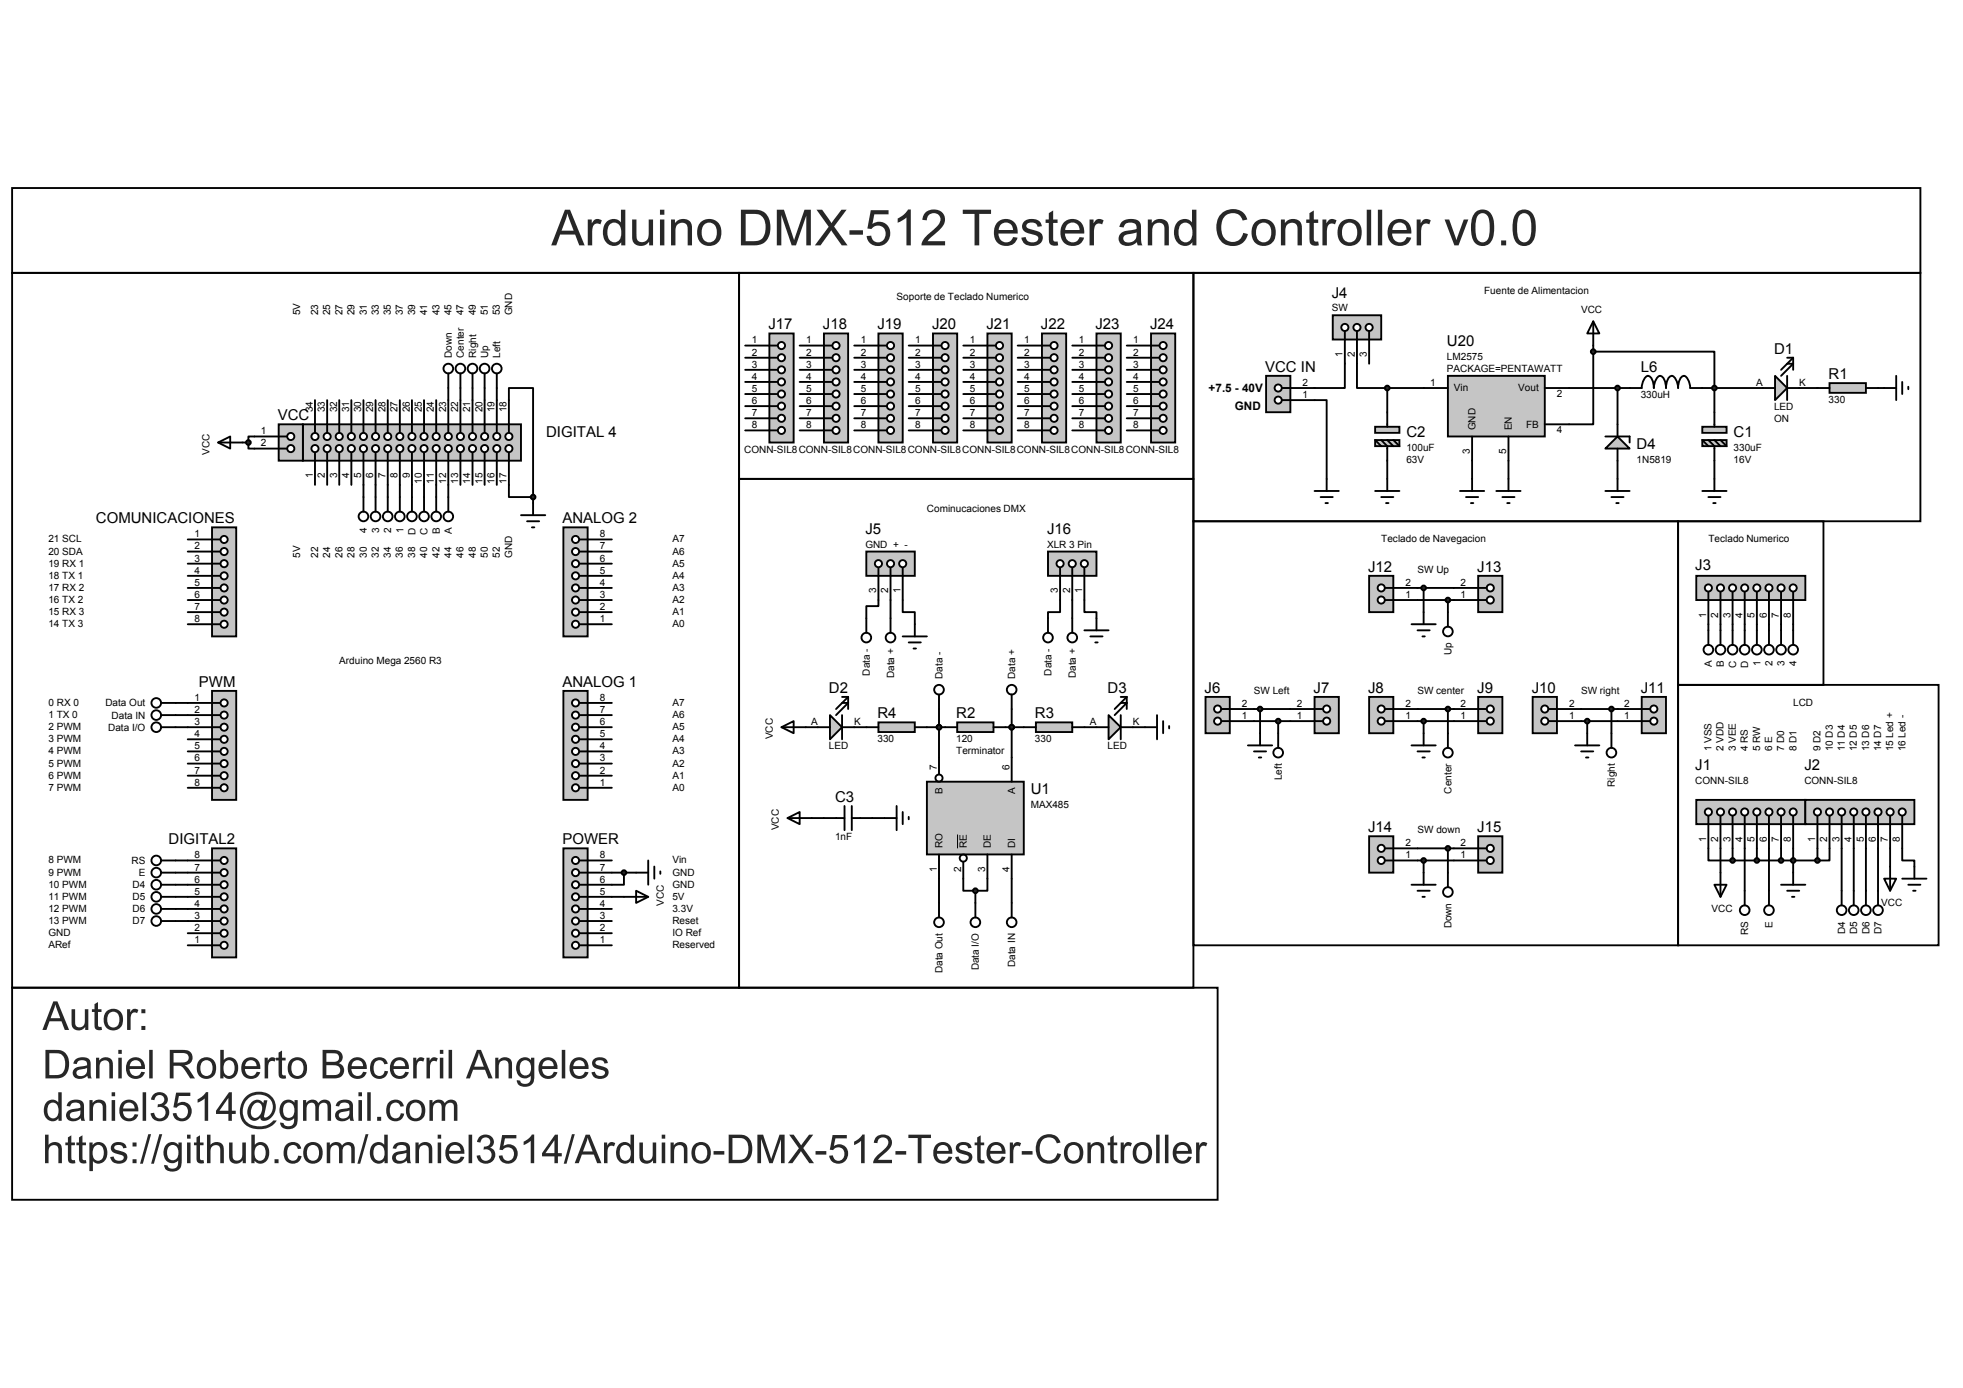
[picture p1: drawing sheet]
<svg xmlns="http://www.w3.org/2000/svg" width="297mm" height="210mm" viewBox="0 0 297 210" stroke-linecap="round" stroke-linejoin="round" font-family="sans-serif">
<defs><g id="words">
<g font-size="2.3">
<text x="201.5" y="45">J4</text>
<text x="116.3" y="49.8">J17</text>
<text x="124.5" y="49.8">J18</text>
<text x="132.8" y="49.8">J19</text>
<text x="141" y="49.8">J20</text>
<text x="149.2" y="49.8">J21</text>
<text x="157.5" y="49.8">J22</text>
<text x="165.7" y="49.8">J23</text>
<text x="174" y="49.8">J24</text>
<text x="218.9" y="52.4">U20</text>
<text x="268.4" y="53.5">D1</text>
<text x="191.4" y="56.2">VCC IN</text>
<text x="248.2" y="56.2">L6</text>
<text x="276.7" y="57.3">R1</text>
<text x="42" y="63.6">VCC</text>
<text x="82.6" y="66.1">DIGITAL 4</text>
<text x="212.8" y="66.1">C2</text>
<text x="247.6" y="67.9">D4</text>
<text x="262.3" y="66.1">C1</text>
<text x="14.5" y="79.2">COMUNICACIONES</text>
<text x="85.1" y="79.2">ANALOG 2</text>
<text x="130.9" y="80.8">J5</text>
<text x="158.4" y="80.8">J16</text>
<text x="207" y="86.5">J12</text>
<text x="223.5" y="86.5">J13</text>
<text x="256.5" y="86.3">J3</text>
<text x="30.1" y="103.9">PWM</text>
<text x="85.1" y="103.9">ANALOG 1</text>
<text x="125.4" y="104.8">D2</text>
<text x="167.6" y="104.8">D3</text>
<text x="182.2" y="104.8">J6</text>
<text x="198.7" y="104.8">J7</text>
<text x="207" y="104.8">J8</text>
<text x="223.5" y="104.8">J9</text>
<text x="231.7" y="104.8">J10</text>
<text x="248.2" y="104.8">J11</text>
<text x="132.8" y="108.7">R4</text>
<text x="144.7" y="108.7">R2</text>
<text x="156.6" y="108.7">R3</text>
<text x="256.5" y="116.5">J1</text>
<text x="273" y="116.5">J2</text>
<text x="126.3" y="121.3">C3</text>
<text x="156" y="120.2">U1</text>
<text x="207" y="125.9">J14</text>
<text x="223.5" y="125.9">J15</text>
<text x="25.5" y="127.7">DIGITAL2</text>
<text x="85.1" y="127.7">POWER</text>
</g>
<g font-size="1.8">
<text x="182.9" y="59.4">+7.5 - 40V</text>
<text x="186.8" y="62.1">GND</text>
</g>
<g font-size="1.5">
<text x="45.4" y="47.7" transform="rotate(-90 45.4 47.7)">5V</text>
<text x="48.1" y="47.7" transform="rotate(-90 48.1 47.7)">23</text>
<text x="50" y="47.7" transform="rotate(-90 50 47.7)">25</text>
<text x="51.8" y="47.7" transform="rotate(-90 51.8 47.7)">27</text>
<text x="53.6" y="47.7" transform="rotate(-90 53.6 47.7)">29</text>
<text x="55.5" y="47.7" transform="rotate(-90 55.5 47.7)">31</text>
<text x="57.3" y="47.7" transform="rotate(-90 57.3 47.7)">33</text>
<text x="59.1" y="47.7" transform="rotate(-90 59.1 47.7)">35</text>
<text x="61" y="47.7" transform="rotate(-90 61 47.7)">37</text>
<text x="62.8" y="47.7" transform="rotate(-90 62.8 47.7)">39</text>
<text x="64.6" y="47.7" transform="rotate(-90 64.6 47.7)">41</text>
<text x="66.5" y="47.7" transform="rotate(-90 66.5 47.7)">43</text>
<text x="68.3" y="47.7" transform="rotate(-90 68.3 47.7)">45</text>
<text x="70.1" y="47.7" transform="rotate(-90 70.1 47.7)">47</text>
<text x="72" y="47.7" transform="rotate(-90 72 47.7)">49</text>
<text x="73.8" y="47.7" transform="rotate(-90 73.8 47.7)">51</text>
<text x="75.6" y="47.7" transform="rotate(-90 75.6 47.7)">53</text>
<text x="77.5" y="47.7" transform="rotate(-90 77.5 47.7)">GND</text>
<text x="135.7" y="45.4">Soporte de Teclado Numerico</text>
<text x="201.5" y="47.1">SW</text>
<text x="224.6" y="44.5">Fuente de Alimentacion</text>
<text x="239.2" y="47.3">VCC</text>
<text x="113.7" y="52">1</text>
<text x="113.7" y="53.8">2</text>
<text x="122" y="52">1</text>
<text x="122" y="53.8">2</text>
<text x="130.2" y="52">1</text>
<text x="130.2" y="53.8">2</text>
<text x="138.5" y="52">1</text>
<text x="138.5" y="53.8">2</text>
<text x="146.7" y="52">1</text>
<text x="146.7" y="53.8">2</text>
<text x="155" y="52">1</text>
<text x="155" y="53.8">2</text>
<text x="163.2" y="52">1</text>
<text x="163.2" y="53.8">2</text>
<text x="171.5" y="52">1</text>
<text x="171.5" y="53.8">2</text>
<text x="68.4" y="54.1" transform="rotate(-90 68.4 54.1)">Down</text>
<text x="70.2" y="54.1" transform="rotate(-90 70.2 54.1)">Center</text>
<text x="72" y="54.1" transform="rotate(-90 72 54.1)">Right</text>
<text x="73.9" y="54.1" transform="rotate(-90 73.9 54.1)">Up</text>
<text x="75.7" y="54.1" transform="rotate(-90 75.7 54.1)">Left</text>
<text x="113.7" y="55.6">3</text>
<text x="113.7" y="57.5">4</text>
<text x="113.7" y="59.3">5</text>
<text x="122" y="55.6">3</text>
<text x="122" y="57.5">4</text>
<text x="122" y="59.3">5</text>
<text x="130.2" y="55.6">3</text>
<text x="130.2" y="57.5">4</text>
<text x="130.2" y="59.3">5</text>
<text x="138.5" y="55.6">3</text>
<text x="138.5" y="57.5">4</text>
<text x="138.5" y="59.3">5</text>
<text x="146.7" y="55.6">3</text>
<text x="146.7" y="57.5">4</text>
<text x="146.7" y="59.3">5</text>
<text x="155" y="55.6">3</text>
<text x="155" y="57.5">4</text>
<text x="155" y="59.3">5</text>
<text x="163.2" y="55.6">3</text>
<text x="163.2" y="57.5">4</text>
<text x="163.2" y="59.3">5</text>
<text x="171.5" y="55.6">3</text>
<text x="171.5" y="57.5">4</text>
<text x="171.5" y="59.3">5</text>
<text x="197.1" y="58.4">2</text>
<text x="203.1" y="54" transform="rotate(-90 203.1 54)">1</text>
<text x="205" y="54" transform="rotate(-90 205 54)">2</text>
<text x="206.8" y="54" transform="rotate(-90 206.8 54)">3</text>
<text x="216.4" y="58.4">1</text>
<text x="218.9" y="54.4">LM2575</text>
<text x="218.9" y="56.3">PACKAGE=PENTAWATT</text>
<text x="220" y="59.2">Vin</text>
<text x="229.7" y="59.2">Vout</text>
<text x="265.7" y="58.4">A</text>
<text x="272.2" y="58.4">K</text>
<text x="39.5" y="65.7">1</text>
<text x="47.3" y="62.4" transform="rotate(-90 47.3 62.4)">34</text>
<text x="49.2" y="62.4" transform="rotate(-90 49.2 62.4)">33</text>
<text x="51" y="62.4" transform="rotate(-90 51 62.4)">32</text>
<text x="52.8" y="62.4" transform="rotate(-90 52.8 62.4)">31</text>
<text x="54.7" y="62.4" transform="rotate(-90 54.7 62.4)">30</text>
<text x="56.5" y="62.4" transform="rotate(-90 56.5 62.4)">29</text>
<text x="58.3" y="62.4" transform="rotate(-90 58.3 62.4)">28</text>
<text x="60.2" y="62.4" transform="rotate(-90 60.2 62.4)">27</text>
<text x="62" y="62.4" transform="rotate(-90 62 62.4)">26</text>
<text x="63.8" y="62.4" transform="rotate(-90 63.8 62.4)">25</text>
<text x="65.7" y="62.4" transform="rotate(-90 65.7 62.4)">24</text>
<text x="67.5" y="62.4" transform="rotate(-90 67.5 62.4)">23</text>
<text x="69.3" y="62.4" transform="rotate(-90 69.3 62.4)">22</text>
<text x="71.2" y="62.4" transform="rotate(-90 71.2 62.4)">21</text>
<text x="73" y="62.4" transform="rotate(-90 73 62.4)">20</text>
<text x="74.8" y="62.4" transform="rotate(-90 74.8 62.4)">19</text>
<text x="76.7" y="62.4" transform="rotate(-90 76.7 62.4)">18</text>
<text x="113.7" y="61.1">6</text>
<text x="113.7" y="63">7</text>
<text x="113.7" y="64.8">8</text>
<text x="122" y="61.1">6</text>
<text x="122" y="63">7</text>
<text x="122" y="64.8">8</text>
<text x="130.2" y="61.1">6</text>
<text x="130.2" y="63">7</text>
<text x="130.2" y="64.8">8</text>
<text x="138.5" y="61.1">6</text>
<text x="138.5" y="63">7</text>
<text x="138.5" y="64.8">8</text>
<text x="146.7" y="61.1">6</text>
<text x="146.7" y="63">7</text>
<text x="146.7" y="64.8">8</text>
<text x="155" y="61.1">6</text>
<text x="155" y="63">7</text>
<text x="155" y="64.8">8</text>
<text x="163.2" y="61.1">6</text>
<text x="163.2" y="63">7</text>
<text x="163.2" y="64.8">8</text>
<text x="171.5" y="61.1">6</text>
<text x="171.5" y="63">7</text>
<text x="171.5" y="64.8">8</text>
<text x="197.1" y="60.2">1</text>
<text x="223.3" y="65.1" transform="rotate(-90 223.3 65.1)">GND</text>
<text x="228.8" y="65.1" transform="rotate(-90 228.8 65.1)">EN</text>
<text x="230.9" y="64.7">FB</text>
<text x="235.6" y="60.1">2</text>
<text x="235.6" y="65.6">4</text>
<text x="248.2" y="60.2">330uH</text>
<text x="268.4" y="62.1">LED</text>
<text x="268.4" y="63.9">ON</text>
<text x="276.7" y="60.9">330</text>
<text x="31.7" y="68.8" transform="rotate(-90 31.7 68.8)">VCC</text>
<text x="39.5" y="67.6">2</text>
<text x="112.6" y="68.5">CONN-SIL8CONN-SIL8CONN-SIL8CONN-SIL8CONN-SIL8CONN-SIL8CONN-SIL8CONN-SIL8</text>
<text x="212.8" y="68.2">100uF</text>
<text x="212.8" y="70">63V</text>
<text x="222.4" y="68.7" transform="rotate(-90 222.4 68.7)">3</text>
<text x="227.9" y="68.7" transform="rotate(-90 227.9 68.7)">5</text>
<text x="247.6" y="70">1N5819</text>
<text x="262.3" y="68.2">330uF</text>
<text x="262.3" y="70">16V</text>
<text x="47.3" y="72.4" transform="rotate(-90 47.3 72.4)">1</text>
<text x="49.2" y="72.4" transform="rotate(-90 49.2 72.4)">2</text>
<text x="51" y="72.4" transform="rotate(-90 51 72.4)">3</text>
<text x="52.8" y="72.4" transform="rotate(-90 52.8 72.4)">4</text>
<text x="54.7" y="72.4" transform="rotate(-90 54.7 72.4)">5</text>
<text x="56.5" y="72.4" transform="rotate(-90 56.5 72.4)">6</text>
<text x="58.3" y="72.4" transform="rotate(-90 58.3 72.4)">7</text>
<text x="60.2" y="72.4" transform="rotate(-90 60.2 72.4)">8</text>
<text x="62" y="72.4" transform="rotate(-90 62 72.4)">9</text>
<text x="63.8" y="73.2" transform="rotate(-90 63.8 73.2)">10</text>
<text x="65.7" y="73.2" transform="rotate(-90 65.7 73.2)">11</text>
<text x="67.5" y="73.2" transform="rotate(-90 67.5 73.2)">12</text>
<text x="69.3" y="73.2" transform="rotate(-90 69.3 73.2)">13</text>
<text x="71.2" y="73.2" transform="rotate(-90 71.2 73.2)">14</text>
<text x="73" y="73.2" transform="rotate(-90 73 73.2)">15</text>
<text x="74.8" y="73.2" transform="rotate(-90 74.8 73.2)">16</text>
<text x="76.7" y="73.2" transform="rotate(-90 76.7 73.2)">17</text>
<text x="140.2" y="77.5">Cominucaciones DMX</text>
<text x="7.3" y="83.9">20 SDA</text>
<text x="7.3" y="82.1">21 SCL</text>
<text x="29.4" y="81.3">1</text>
<text x="29.4" y="83.1">2</text>
<text x="55.5" y="80.6" transform="rotate(-90 55.5 80.6)">4</text>
<text x="57.4" y="80.6" transform="rotate(-90 57.4 80.6)">3</text>
<text x="59.2" y="80.6" transform="rotate(-90 59.2 80.6)">2</text>
<text x="61" y="80.6" transform="rotate(-90 61 80.6)">1</text>
<text x="62.9" y="80.9" transform="rotate(-90 62.9 80.9)">D</text>
<text x="64.7" y="80.9" transform="rotate(-90 64.7 80.9)">C</text>
<text x="66.5" y="80.8" transform="rotate(-90 66.5 80.8)">B</text>
<text x="68.4" y="80.8" transform="rotate(-90 68.4 80.8)">A</text>
<text x="90.7" y="83.1">7</text>
<text x="90.7" y="81.3">8</text>
<text x="101.7" y="82.1">A7</text>
<text x="101.7" y="83.9">A6</text>
<text x="130.9" y="82.8">GND + -</text>
<text x="158.4" y="82.8">XLR 3 Pin</text>
<text x="209" y="82.1">Teclado de Navegacion</text>
<text x="258.5" y="82.1">Teclado Numerico</text>
<text x="7.3" y="85.7">19 RX 1</text>
<text x="7.3" y="87.6">18 TX 1</text>
<text x="7.3" y="89.4">17 RX 2</text>
<text x="29.4" y="85">3</text>
<text x="29.4" y="86.8">4</text>
<text x="29.4" y="88.6">5</text>
<text x="45.4" y="84.4" transform="rotate(-90 45.4 84.4)">5V</text>
<text x="48.1" y="84.4" transform="rotate(-90 48.1 84.4)">22</text>
<text x="50" y="84.4" transform="rotate(-90 50 84.4)">24</text>
<text x="51.8" y="84.4" transform="rotate(-90 51.8 84.4)">26</text>
<text x="53.6" y="84.4" transform="rotate(-90 53.6 84.4)">28</text>
<text x="55.5" y="84.4" transform="rotate(-90 55.5 84.4)">30</text>
<text x="57.3" y="84.4" transform="rotate(-90 57.3 84.4)">32</text>
<text x="59.1" y="84.4" transform="rotate(-90 59.1 84.4)">34</text>
<text x="61" y="84.4" transform="rotate(-90 61 84.4)">36</text>
<text x="62.8" y="84.4" transform="rotate(-90 62.8 84.4)">38</text>
<text x="64.6" y="84.4" transform="rotate(-90 64.6 84.4)">40</text>
<text x="66.5" y="84.4" transform="rotate(-90 66.5 84.4)">42</text>
<text x="68.3" y="84.4" transform="rotate(-90 68.3 84.4)">44</text>
<text x="70.1" y="84.4" transform="rotate(-90 70.1 84.4)">46</text>
<text x="72" y="84.4" transform="rotate(-90 72 84.4)">48</text>
<text x="73.8" y="84.4" transform="rotate(-90 73.8 84.4)">50</text>
<text x="75.6" y="84.4" transform="rotate(-90 75.6 84.4)">52</text>
<text x="77.5" y="84.4" transform="rotate(-90 77.5 84.4)">GND</text>
<text x="90.7" y="88.6">4</text>
<text x="90.7" y="86.8">5</text>
<text x="90.7" y="85">6</text>
<text x="101.7" y="85.7">A5</text>
<text x="101.7" y="87.6">A4</text>
<text x="101.7" y="89.4">A3</text>
<text x="132.6" y="89.8" transform="rotate(-90 132.6 89.8)">3</text>
<text x="134.4" y="89.8" transform="rotate(-90 134.4 89.8)">2</text>
<text x="136.2" y="89.8" transform="rotate(-90 136.2 89.8)">1</text>
<text x="160.1" y="89.8" transform="rotate(-90 160.1 89.8)">3</text>
<text x="161.9" y="89.8" transform="rotate(-90 161.9 89.8)">2</text>
<text x="163.7" y="89.8" transform="rotate(-90 163.7 89.8)">1</text>
<text x="212.6" y="88.6">2</text>
<text x="214.5" y="86.6">SW Up</text>
<text x="221" y="88.6">2</text>
<text x="7.3" y="91.2">16 TX 2</text>
<text x="7.3" y="93.1">15 RX 3</text>
<text x="7.3" y="94.9">14 TX 3</text>
<text x="29.4" y="90.5">6</text>
<text x="29.4" y="92.3">7</text>
<text x="29.4" y="94.1">8</text>
<text x="90.7" y="94.1">1</text>
<text x="90.7" y="92.3">2</text>
<text x="90.7" y="90.5">3</text>
<text x="101.7" y="91.2">A2</text>
<text x="101.7" y="93.1">A1</text>
<text x="101.7" y="94.9">A0</text>
<text x="212.6" y="90.5">1</text>
<text x="221" y="90.5">1</text>
<text x="258.1" y="93.5" transform="rotate(-90 258.1 93.5)">1</text>
<text x="260" y="93.5" transform="rotate(-90 260 93.5)">2</text>
<text x="261.8" y="93.5" transform="rotate(-90 261.8 93.5)">3</text>
<text x="263.6" y="93.5" transform="rotate(-90 263.6 93.5)">4</text>
<text x="265.5" y="93.5" transform="rotate(-90 265.5 93.5)">5</text>
<text x="267.3" y="93.5" transform="rotate(-90 267.3 93.5)">6</text>
<text x="269.1" y="93.5" transform="rotate(-90 269.1 93.5)">7</text>
<text x="271" y="93.5" transform="rotate(-90 271 93.5)">8</text>
<text x="51.3" y="100.4">Arduino Mega 2560 R3</text>
<text x="219.6" y="99.1" transform="rotate(-90 219.6 99.1)">Up</text>
<text x="259" y="101" transform="rotate(-90 259 101)">A</text>
<text x="260.8" y="101" transform="rotate(-90 260.8 101)">B</text>
<text x="262.7" y="101" transform="rotate(-90 262.7 101)">C</text>
<text x="264.5" y="101" transform="rotate(-90 264.5 101)">D</text>
<text x="266.3" y="100.8" transform="rotate(-90 266.3 100.8)">1</text>
<text x="268.2" y="100.8" transform="rotate(-90 268.2 100.8)">2</text>
<text x="270" y="100.8" transform="rotate(-90 270 100.8)">3</text>
<text x="271.8" y="100.8" transform="rotate(-90 271.8 100.8)">4</text>
<text x="7.3" y="106.8">0 RX 0</text>
<text x="15.9" y="106.9">Data Out</text>
<text x="29.4" y="106">1</text>
<text x="29.4" y="107.9">2</text>
<text x="90.7" y="107.9">7</text>
<text x="90.7" y="106">8</text>
<text x="101.7" y="106.8">A7</text>
<text x="131.6" y="102.2" transform="rotate(-90 131.6 102.2)">Data -</text>
<text x="135.3" y="102.6" transform="rotate(-90 135.3 102.6)">Data +</text>
<text x="142.6" y="102.7" transform="rotate(-90 142.6 102.7)">Data -</text>
<text x="153.6" y="102.7" transform="rotate(-90 153.6 102.7)">Data +</text>
<text x="159.1" y="102.2" transform="rotate(-90 159.1 102.2)">Data -</text>
<text x="162.8" y="102.6" transform="rotate(-90 162.8 102.6)">Data +</text>
<text x="187.9" y="107">2</text>
<text x="189.7" y="105">SW Left</text>
<text x="196.2" y="107">2</text>
<text x="212.6" y="107">2</text>
<text x="214.5" y="105">SW center</text>
<text x="221" y="107">2</text>
<text x="237.4" y="107">2</text>
<text x="239.2" y="105">SW right</text>
<text x="245.7" y="107">2</text>
<text x="271.3" y="106.8">LCD</text>
<text x="7.3" y="110.5">2 PWM</text>
<text x="7.3" y="112.3">3 PWM</text>
<text x="7.3" y="108.6">1 TX 0</text>
<text x="16.4" y="110.5">Data I/O</text>
<text x="16.9" y="108.7">Data IN</text>
<text x="29.4" y="109.7">3</text>
<text x="29.4" y="111.5">4</text>
<text x="29.4" y="113.4">5</text>
<text x="90.7" y="113.4">4</text>
<text x="90.7" y="111.5">5</text>
<text x="90.7" y="109.7">6</text>
<text x="101.7" y="108.6">A6</text>
<text x="101.7" y="110.5">A5</text>
<text x="101.7" y="112.3">A4</text>
<text x="116.9" y="111.9" transform="rotate(-90 116.9 111.9)">VCC</text>
<text x="122.7" y="109.7">A</text>
<text x="125.4" y="113.4">LED</text>
<text x="129.2" y="109.7">K</text>
<text x="132.8" y="112.3">330</text>
<text x="144.7" y="112.3">120</text>
<text x="156.6" y="112.3">330</text>
<text x="164.9" y="109.7">A</text>
<text x="167.6" y="113.4">LED</text>
<text x="171.4" y="109.7">K</text>
<text x="187.9" y="108.8">1</text>
<text x="196.2" y="108.8">1</text>
<text x="212.6" y="108.8">1</text>
<text x="221" y="108.8">1</text>
<text x="237.4" y="108.8">1</text>
<text x="245.7" y="108.8">1</text>
<text x="259" y="113.7" transform="rotate(-90 259 113.7)">1 VSS</text>
<text x="260.8" y="113.7" transform="rotate(-90 260.8 113.7)">2 VDD</text>
<text x="262.6" y="113.7" transform="rotate(-90 262.6 113.7)">3 VEE</text>
<text x="264.5" y="113.7" transform="rotate(-90 264.5 113.7)">4 RS</text>
<text x="266.3" y="113.7" transform="rotate(-90 266.3 113.7)">5 RW</text>
<text x="268.1" y="113.7" transform="rotate(-90 268.1 113.7)">6 E</text>
<text x="270" y="113.7" transform="rotate(-90 270 113.7)">7 D0</text>
<text x="271.8" y="113.7" transform="rotate(-90 271.8 113.7)">8 D1</text>
<text x="275.5" y="113.7" transform="rotate(-90 275.5 113.7)">9 D2</text>
<text x="277.3" y="113.7" transform="rotate(-90 277.3 113.7)">10 D3</text>
<text x="279.1" y="113.7" transform="rotate(-90 279.1 113.7)">11 D4</text>
<text x="281" y="113.7" transform="rotate(-90 281 113.7)">12 D5</text>
<text x="282.8" y="113.7" transform="rotate(-90 282.8 113.7)">13 D6</text>
<text x="284.6" y="113.7" transform="rotate(-90 284.6 113.7)">14 D7</text>
<text x="286.5" y="113.7" transform="rotate(-90 286.5 113.7)">15 Led +</text>
<text x="288.3" y="113.7" transform="rotate(-90 288.3 113.7)">16 Led -</text>
<text x="7.3" y="114.1">4 PWM</text>
<text x="7.3" y="116">5 PWM</text>
<text x="7.3" y="117.8">6 PWM</text>
<text x="7.3" y="119.6">7 PWM</text>
<text x="29.4" y="115.2">6</text>
<text x="29.4" y="117">7</text>
<text x="29.4" y="118.9">8</text>
<text x="90.7" y="118.9">1</text>
<text x="90.7" y="117">2</text>
<text x="90.7" y="115.2">3</text>
<text x="101.7" y="114.1">A3</text>
<text x="101.7" y="116">A2</text>
<text x="101.7" y="117.8">A1</text>
<text x="101.7" y="119.6">A0</text>
<text x="141.7" y="116.4" transform="rotate(-90 141.7 116.4)">7</text>
<text x="144.7" y="114.1">Terminator</text>
<text x="152.7" y="116.4" transform="rotate(-90 152.7 116.4)">6</text>
<text x="193.9" y="118" transform="rotate(-90 193.9 118)">Left</text>
<text x="244.3" y="119.1" transform="rotate(-90 244.3 119.1)">Right</text>
<text x="256.5" y="118.6">CONN-SIL8</text>
<text x="273" y="118.6">CONN-SIL8</text>
<text x="117.9" y="125.6" transform="rotate(-90 117.9 125.6)">VCC</text>
<text x="142.6" y="120.2" transform="rotate(-90 142.6 120.2)">B</text>
<text x="153.6" y="120.2" transform="rotate(-90 153.6 120.2)">A</text>
<text x="156" y="122.2">MAX485</text>
<text x="219.6" y="120.1" transform="rotate(-90 219.6 120.1)">Center</text>
<text x="7.3" y="130.6">8 PWM</text>
<text x="19.9" y="130.7">RS</text>
<text x="29.4" y="131.7">7</text>
<text x="29.4" y="129.9">8</text>
<text x="90.7" y="131.7">7</text>
<text x="90.7" y="129.9">8</text>
<text x="101.7" y="130.6">Vin</text>
<text x="126.3" y="127.1">1nF</text>
<text x="141.7" y="131.9" transform="rotate(-90 141.7 131.9)">1</text>
<text x="142.6" y="128.4" transform="rotate(-90 142.6 128.4)">RO</text>
<text x="145.4" y="131.9" transform="rotate(-90 145.4 131.9)">2</text>
<text x="146.3" y="128.4" transform="rotate(-90 146.3 128.4)">RE</text>
<text x="149.1" y="131.9" transform="rotate(-90 149.1 131.9)">3</text>
<text x="149.9" y="128.4" transform="rotate(-90 149.9 128.4)">DE</text>
<text x="152.7" y="131.9" transform="rotate(-90 152.7 131.9)">4</text>
<text x="153.6" y="128.4" transform="rotate(-90 153.6 128.4)">DI</text>
<text x="212.6" y="129.9">1</text>
<text x="212.6" y="128">2</text>
<text x="214.5" y="126.1">SW down</text>
<text x="221" y="129.9">1</text>
<text x="221" y="128">2</text>
<text x="258.1" y="127.4" transform="rotate(-90 258.1 127.4)">1</text>
<text x="260" y="127.4" transform="rotate(-90 260 127.4)">2</text>
<text x="261.8" y="127.4" transform="rotate(-90 261.8 127.4)">3</text>
<text x="263.6" y="127.4" transform="rotate(-90 263.6 127.4)">4</text>
<text x="265.5" y="127.4" transform="rotate(-90 265.5 127.4)">5</text>
<text x="267.3" y="127.4" transform="rotate(-90 267.3 127.4)">6</text>
<text x="269.1" y="127.4" transform="rotate(-90 269.1 127.4)">7</text>
<text x="271" y="127.4" transform="rotate(-90 271 127.4)">8</text>
<text x="274.6" y="127.4" transform="rotate(-90 274.6 127.4)">1</text>
<text x="276.5" y="127.4" transform="rotate(-90 276.5 127.4)">2</text>
<text x="278.3" y="127.4" transform="rotate(-90 278.3 127.4)">3</text>
<text x="280.1" y="127.4" transform="rotate(-90 280.1 127.4)">4</text>
<text x="282" y="127.4" transform="rotate(-90 282 127.4)">5</text>
<text x="283.8" y="127.4" transform="rotate(-90 283.8 127.4)">6</text>
<text x="285.6" y="127.4" transform="rotate(-90 285.6 127.4)">7</text>
<text x="287.5" y="127.4" transform="rotate(-90 287.5 127.4)">8</text>
<text x="7.3" y="134.3">10 PWM</text>
<text x="7.3" y="136.1">11 PWM</text>
<text x="7.3" y="138">12 PWM</text>
<text x="7.3" y="132.5">9 PWM</text>
<text x="20.1" y="136.2">D5</text>
<text x="20.1" y="134.4">D4</text>
<text x="21" y="132.5">E</text>
<text x="29.4" y="137.2">4</text>
<text x="29.4" y="135.4">5</text>
<text x="29.4" y="133.5">6</text>
<text x="90.7" y="137.2">4</text>
<text x="90.7" y="135.4">5</text>
<text x="90.7" y="133.5">6</text>
<text x="100.4" y="137" transform="rotate(-90 100.4 137)">VCC</text>
<text x="101.7" y="132.5">GND</text>
<text x="101.7" y="134.3">GND</text>
<text x="101.7" y="136.1">5V</text>
<text x="101.7" y="138">3.3V</text>
<text x="284.6" y="137.1">VCC</text>
<text x="7.3" y="139.8">13 PWM</text>
<text x="7.3" y="141.6">GND</text>
<text x="7.3" y="143.5">ARef</text>
<text x="20.1" y="139.9">D7</text>
<text x="20.1" y="138">D6</text>
<text x="29.4" y="142.7">1</text>
<text x="29.4" y="140.9">2</text>
<text x="29.4" y="139">3</text>
<text x="90.7" y="142.7">1</text>
<text x="90.7" y="140.9">2</text>
<text x="90.7" y="139">3</text>
<text x="101.7" y="139.8">Reset</text>
<text x="101.7" y="141.6">IO Ref</text>
<text x="101.7" y="143.5">Reserved</text>
<text x="219.6" y="140.5" transform="rotate(-90 219.6 140.5)">Down</text>
<text x="259" y="138">VCC</text>
<text x="264.5" y="141.4" transform="rotate(-90 264.5 141.4)">RS</text>
<text x="268.2" y="140.4" transform="rotate(-90 268.2 140.4)">E</text>
<text x="279.2" y="141.3" transform="rotate(-90 279.2 141.3)">D4</text>
<text x="281" y="141.3" transform="rotate(-90 281 141.3)">D5</text>
<text x="282.8" y="141.3" transform="rotate(-90 282.8 141.3)">D6</text>
<text x="284.7" y="141.3" transform="rotate(-90 284.7 141.3)">D7</text>
<text x="142.6" y="147.2" transform="rotate(-90 142.6 147.2)">Data Out</text>
<text x="148.1" y="146.8" transform="rotate(-90 148.1 146.8)">Data I/O</text>
<text x="153.6" y="146.3" transform="rotate(-90 153.6 146.3)">Data IN</text>
</g>
</g></defs>
<g fill="none" stroke="#000" stroke-width=".29">
<path d="M67.8 58.7v1.8M69.7 58.7v1.8M71.5 58.7v1.8M73.3 58.7v1.8M75.2 58.7v1.8M203.5 55v3.7h-4.6M205.3 55v3.7h4.6M209.9 58.7h5.5M209.9 58.7v3.7M237.4 58.7h9.2M241.1 53.2h18.3v9.2M241.1 53.2v11h-3.7"/>
<path d="M241.1 52.3v.9M244.7 58.7v5.5M257.6 58.7h9.1M272.2 58.7h2.8M284.1 58.7h1M36.7 67h.9M37.6 67v.9h.9M38.5 66h-.9v1M55 73.4v1.8M56.8 73.4v1.8M58.7 73.4v1.8M60.5 73.4v1.8"/>
<path d="M62.3 73.4v1.8M64.2 73.4v1.8M66 73.4v1.8M67.8 73.4v1.8M77 73.4v1.8h3.7M77 60.5v-1.8h3.7v16.5M80.7 75.2v.9M198.9 60.5h1.8v12M209.9 69.7v2.8M222.7 69.7v2.8M228.2 69.7v2.8M244.7 69.7v2.8"/>
<path d="M259.4 69.7v2.8M132.9 90.8v.9h-1.8v1.8M134.7 90.8v2.7M136.6 90.8v1.8h1.8v1.8M160.4 90.8v1.8h-1.8v.9M162.2 90.8v2.7M164.1 90.8v1.8h1.8v.9M214.5 90.8h5.5M214.5 89h5.5M215.4 89v3.6M219.1 90.8v1.8M258.5 94.4v1"/>
<path d="M260.3 94.4v1M262.1 94.4v1M264 94.4v1M265.8 94.4v1M267.6 94.4v1M269.5 94.4v1M271.3 94.4v1M26.6 110h1.8M26.6 108.2h1.8M26.6 106.4h1.8M121.9 110h1.8M129.2 110h1.9"/>
<path d="M140.2 110h2.8M142.1 110h.1M142.1 107.3v7.3M152.1 110h2.8M153.1 110h.1M153.1 107.3v7.3M164.1 110h1.8M171.4 110h1.8M189.7 109.1h5.5M189.7 107.3h5.5M190.6 107.3v3.6M193.4 109.1v1.8"/>
<path d="M214.5 109.1h5.5M214.5 107.3h5.5M215.4 109.1v1.8M219.1 107.3v3.6M239.2 109.1h5.5M239.2 107.3h5.5M240.1 109.1v1.8M243.8 107.3v3.6M26.6 130.2h1.8M26.6 132h1.8M26.6 135.7h1.8M26.6 139.4h1.8"/>
<path d="M26.6 137.5h1.8M26.6 133.9h1.8M92.6 132h3.6M92.6 135.7h1.8M94.4 132v1.9h-1.8M122.8 123.8h1.9M132 123.8h1.8M142.1 132.9v3.7M145.7 132.9v1.9h1.9M147.6 134.8v1.8M149.4 132.9v1.9h-1.8M153.1 132.9v3.7"/>
<path d="M214.5 130.2h5.5M214.5 128.4h5.5M215.4 130.2v1.8M219.1 128.4v3.6M258.5 128.4v1.8h3.6M260.3 128.4v3.6M262.1 128.4v1.8M262.1 130.2h12.9M264 128.4v6.4M265.8 128.4v1.8M267.6 128.4v6.4M269.5 128.4v1.8"/>
<path d="M271.3 128.4v3.6M275 128.4v1.8M276.8 128.4v1.8h-1.8M278.6 128.4v6.4M280.5 128.4v6.4M282.3 128.4v6.4M284.1 128.4v6.4M286 128.4v2.7M287.8 128.4v1.8h1.8v.9"/>
</g>
<path d="M191.6 56.9h3.6v5.5h-3.6z" fill="#c5c5c5" stroke="#000" stroke-width=".29"/>
<path d="M193.9 60.5h1.3" fill="none" stroke="#000" stroke-width=".29"/>
<circle cx="193.4" cy="58.7" r=".54" fill="#fff" stroke="#000" stroke-width=".29"/>
<path d="M193.9 58.7h1.3" fill="none" stroke="#000" stroke-width=".29"/>
<circle cx="193.4" cy="60.5" r=".54" fill="#fff" stroke="#000" stroke-width=".29"/>
<path d="M195.2 58.7h3.7M195.2 60.5h3.7" fill="none" stroke="#000" stroke-width=".29"/>
<g fill="#c5c5c5" stroke="#000" stroke-width=".29">
<path d="M208.1 64.6h3.6v.9h-3.6z"/>
<path d="M208.1 66.6h3.6v.9h-3.6z"/>
</g>
<path d="M208.1 66.6l.9 .9M209 66.6l.9 .9v2.2M209.9 62.4v2.2M209.9 66.6l.9 .9M210.8 66.6l.9 .9" fill="none" stroke="#000" stroke-width=".29"/>
<path d="M219.1 56.9h14.6v9.1h-14.6z" fill="#c5c5c5" stroke="#000" stroke-width=".29"/>
<path d="M215.4 58.7h3.7M233.7 58.7h3.7M222.7 66v3.7M228.2 66v3.7M233.7 64.2h3.7" fill="none" stroke="#000" stroke-width=".29"/>
<path d="M242.9 67.9l1.8-1.9 1.9 1.9z" fill="#c5c5c5" stroke="#000" stroke-width=".29"/>
<path d="M246.6 58.7h1.8a2.08 2.08 0 0 1 .9-1.8 1.3 1.3 0 0 1 .9 1.3v.5a2.08 2.08 0 0 1 .9-1.8 1.31 1.31 0 0 1 .9 1.3l.1 .5a2.28 2.28 0 0 1 .6-1.7l.3-.1a1.8 1.8 0 0 1 .9 1.8 2.28 2.28 0 0 1 .6-1.7l.3-.1a1.8 1.8 0 0 1 .9 1.8h1.9M242.9 66h3.7v1M244.7 64.2v1.8M244.7 67.9v1.8" fill="none" stroke="#000" stroke-width=".29"/>
<circle cx="244.7" cy="58.7" r=".36" fill="#262626" stroke="#000" stroke-width=".29"/>
<g fill="#c5c5c5" stroke="#000" stroke-width=".29">
<path d="M257.6 64.6h3.6v.9h-3.6z"/>
<path d="M257.6 66.6h3.6v.9h-3.6z"/>
</g>
<path d="M257.6 66.6l.9 .9M258.5 66.6l.9 .9v2.2M259.4 62.4v2.2M259.4 66.6l.9 .9M260.3 66.6l.9 .9" fill="none" stroke="#000" stroke-width=".29"/>
<g fill="#262626" stroke="#000" stroke-width=".29">
<circle cx="259.4" cy="58.7" r=".36"/>
<circle cx="241.1" cy="53.2" r=".36"/>
</g>
<g fill="none" stroke="#000" stroke-width=".29">
<path d="M198.9 74.3h3.7M199.8 75.2h1.8M200.5 76.1h.4M200.7 72.5v1.8M208.1 74.3h3.6M209 75.2h1.8M209.7 76.1h.4M209.9 72.5v1.8M220.9 74.3h3.7M221.8 75.2h1.8M222.5 76.1h.4M222.7 72.5v1.8"/>
<path d="M226.4 74.3h3.7M227.3 75.2h1.8M228 76.1h.4M228.2 72.5v1.8M242.9 74.3h3.7M243.8 75.2h1.8M244.5 76.1h.4M244.7 72.5v1.8M257.6 74.3h3.6M258.5 75.2h1.8M259.2 76.1h.4M259.4 72.5v1.8"/>
</g>
<path d="M45.8 64.2h33v5.5h-33z" fill="#c5c5c5" stroke="#000" stroke-width=".29"/>
<path d="M47.7 68.4v1.3" fill="none" stroke="#000" stroke-width=".29"/>
<circle cx="47.7" cy="67.9" r=".54" fill="#fff" stroke="#000" stroke-width=".29"/>
<path d="M49.5 68.4v1.3" fill="none" stroke="#000" stroke-width=".29"/>
<circle cx="49.5" cy="67.9" r=".54" fill="#fff" stroke="#000" stroke-width=".29"/>
<path d="M51.3 68.4v1.3" fill="none" stroke="#000" stroke-width=".29"/>
<circle cx="51.3" cy="67.9" r=".54" fill="#fff" stroke="#000" stroke-width=".29"/>
<path d="M53.2 68.4v1.3" fill="none" stroke="#000" stroke-width=".29"/>
<circle cx="53.2" cy="67.9" r=".54" fill="#fff" stroke="#000" stroke-width=".29"/>
<path d="M47.7 64.2v1.3" fill="none" stroke="#000" stroke-width=".29"/>
<circle cx="47.7" cy="66" r=".54" fill="#fff" stroke="#000" stroke-width=".29"/>
<path d="M49.5 64.2v1.3" fill="none" stroke="#000" stroke-width=".29"/>
<circle cx="49.5" cy="66" r=".54" fill="#fff" stroke="#000" stroke-width=".29"/>
<path d="M51.3 64.2v1.3" fill="none" stroke="#000" stroke-width=".29"/>
<circle cx="51.3" cy="66" r=".54" fill="#fff" stroke="#000" stroke-width=".29"/>
<path d="M53.2 64.2v1.3" fill="none" stroke="#000" stroke-width=".29"/>
<circle cx="53.2" cy="66" r=".54" fill="#fff" stroke="#000" stroke-width=".29"/>
<path d="M55 68.4v1.3" fill="none" stroke="#000" stroke-width=".29"/>
<circle cx="55" cy="67.9" r=".54" fill="#fff" stroke="#000" stroke-width=".29"/>
<path d="M55 64.2v1.3" fill="none" stroke="#000" stroke-width=".29"/>
<circle cx="55" cy="66" r=".54" fill="#fff" stroke="#000" stroke-width=".29"/>
<path d="M56.8 68.4v1.3" fill="none" stroke="#000" stroke-width=".29"/>
<circle cx="56.8" cy="67.9" r=".54" fill="#fff" stroke="#000" stroke-width=".29"/>
<path d="M56.8 64.2v1.3" fill="none" stroke="#000" stroke-width=".29"/>
<circle cx="56.8" cy="66" r=".54" fill="#fff" stroke="#000" stroke-width=".29"/>
<path d="M58.7 68.4v1.3" fill="none" stroke="#000" stroke-width=".29"/>
<circle cx="58.7" cy="67.9" r=".54" fill="#fff" stroke="#000" stroke-width=".29"/>
<path d="M58.7 64.2v1.3" fill="none" stroke="#000" stroke-width=".29"/>
<circle cx="58.7" cy="66" r=".54" fill="#fff" stroke="#000" stroke-width=".29"/>
<path d="M60.5 68.4v1.3" fill="none" stroke="#000" stroke-width=".29"/>
<circle cx="60.5" cy="67.9" r=".54" fill="#fff" stroke="#000" stroke-width=".29"/>
<path d="M60.5 64.2v1.3" fill="none" stroke="#000" stroke-width=".29"/>
<circle cx="60.5" cy="66" r=".54" fill="#fff" stroke="#000" stroke-width=".29"/>
<path d="M62.3 68.4v1.3" fill="none" stroke="#000" stroke-width=".29"/>
<circle cx="62.3" cy="67.9" r=".54" fill="#fff" stroke="#000" stroke-width=".29"/>
<path d="M62.3 64.2v1.3" fill="none" stroke="#000" stroke-width=".29"/>
<circle cx="62.3" cy="66" r=".54" fill="#fff" stroke="#000" stroke-width=".29"/>
<path d="M64.2 68.4v1.3" fill="none" stroke="#000" stroke-width=".29"/>
<circle cx="64.2" cy="67.9" r=".54" fill="#fff" stroke="#000" stroke-width=".29"/>
<path d="M64.2 64.2v1.3" fill="none" stroke="#000" stroke-width=".29"/>
<circle cx="64.2" cy="66" r=".54" fill="#fff" stroke="#000" stroke-width=".29"/>
<path d="M66 68.4v1.3" fill="none" stroke="#000" stroke-width=".29"/>
<circle cx="66" cy="67.9" r=".54" fill="#fff" stroke="#000" stroke-width=".29"/>
<path d="M66 64.2v1.3" fill="none" stroke="#000" stroke-width=".29"/>
<circle cx="66" cy="66" r=".54" fill="#fff" stroke="#000" stroke-width=".29"/>
<path d="M67.8 68.4v1.3" fill="none" stroke="#000" stroke-width=".29"/>
<circle cx="67.8" cy="67.9" r=".54" fill="#fff" stroke="#000" stroke-width=".29"/>
<path d="M67.8 64.2v1.3" fill="none" stroke="#000" stroke-width=".29"/>
<circle cx="67.8" cy="66" r=".54" fill="#fff" stroke="#000" stroke-width=".29"/>
<path d="M69.7 68.4v1.3" fill="none" stroke="#000" stroke-width=".29"/>
<circle cx="69.7" cy="67.9" r=".54" fill="#fff" stroke="#000" stroke-width=".29"/>
<path d="M69.7 64.2v1.3" fill="none" stroke="#000" stroke-width=".29"/>
<circle cx="69.7" cy="66" r=".54" fill="#fff" stroke="#000" stroke-width=".29"/>
<path d="M71.5 68.4v1.3" fill="none" stroke="#000" stroke-width=".29"/>
<circle cx="71.5" cy="67.9" r=".54" fill="#fff" stroke="#000" stroke-width=".29"/>
<path d="M71.5 64.2v1.3" fill="none" stroke="#000" stroke-width=".29"/>
<circle cx="71.5" cy="66" r=".54" fill="#fff" stroke="#000" stroke-width=".29"/>
<path d="M73.3 68.4v1.3" fill="none" stroke="#000" stroke-width=".29"/>
<circle cx="73.3" cy="67.9" r=".54" fill="#fff" stroke="#000" stroke-width=".29"/>
<path d="M73.3 64.2v1.3" fill="none" stroke="#000" stroke-width=".29"/>
<circle cx="73.3" cy="66" r=".54" fill="#fff" stroke="#000" stroke-width=".29"/>
<path d="M75.2 68.4v1.3" fill="none" stroke="#000" stroke-width=".29"/>
<circle cx="75.2" cy="67.9" r=".54" fill="#fff" stroke="#000" stroke-width=".29"/>
<path d="M75.2 64.2v1.3" fill="none" stroke="#000" stroke-width=".29"/>
<circle cx="75.2" cy="66" r=".54" fill="#fff" stroke="#000" stroke-width=".29"/>
<path d="M77 68.4v1.3" fill="none" stroke="#000" stroke-width=".29"/>
<circle cx="77" cy="67.9" r=".54" fill="#fff" stroke="#000" stroke-width=".29"/>
<path d="M77 64.2v1.3" fill="none" stroke="#000" stroke-width=".29"/>
<circle cx="77" cy="66" r=".54" fill="#fff" stroke="#000" stroke-width=".29"/>
<g fill="none" stroke="#000" stroke-width=".29">
<path d="M47.7 60.5v3.7M47.7 69.7v3.7M49.5 60.5v3.7M49.5 69.7v3.7M51.3 60.5v3.7M51.3 69.7v3.7M53.2 60.5v3.7M53.2 69.7v3.7M55 60.5v3.7M55 69.7v3.7M56.8 60.5v3.7M56.8 69.7v3.7"/>
<path d="M58.7 60.5v3.7M58.7 69.7v3.7M60.5 60.5v3.7M60.5 69.7v3.7M62.3 60.5v3.7M62.3 69.7v3.7M64.2 60.5v3.7M64.2 69.7v3.7M66 60.5v3.7M66 69.7v3.7M67.8 60.5v3.7M67.8 69.7v3.7"/>
<path d="M69.7 60.5v3.7M69.7 69.7v3.7M71.5 60.5v3.7M71.5 69.7v3.7M73.3 60.5v3.7M73.3 69.7v3.7M75.2 60.5v3.7M75.2 69.7v3.7M77 60.5v3.7M77 69.7v3.7"/>
</g>
<path d="M85.2 128.4h3.7v16.5h-3.7z" fill="#c5c5c5" stroke="#000" stroke-width=".29"/>
<path d="M87.6 143h1.3" fill="none" stroke="#000" stroke-width=".29"/>
<circle cx="87.1" cy="143" r=".54" fill="#fff" stroke="#000" stroke-width=".29"/>
<path d="M87.6 141.2h1.3" fill="none" stroke="#000" stroke-width=".29"/>
<circle cx="87.1" cy="141.2" r=".54" fill="#fff" stroke="#000" stroke-width=".29"/>
<path d="M87.6 139.4h1.3" fill="none" stroke="#000" stroke-width=".29"/>
<circle cx="87.1" cy="139.4" r=".54" fill="#fff" stroke="#000" stroke-width=".29"/>
<path d="M87.6 137.5h1.3" fill="none" stroke="#000" stroke-width=".29"/>
<circle cx="87.1" cy="137.5" r=".54" fill="#fff" stroke="#000" stroke-width=".29"/>
<path d="M87.6 135.7h1.3" fill="none" stroke="#000" stroke-width=".29"/>
<circle cx="87.1" cy="135.7" r=".54" fill="#fff" stroke="#000" stroke-width=".29"/>
<path d="M87.6 133.9h1.3" fill="none" stroke="#000" stroke-width=".29"/>
<circle cx="87.1" cy="133.9" r=".54" fill="#fff" stroke="#000" stroke-width=".29"/>
<path d="M87.6 132h1.3" fill="none" stroke="#000" stroke-width=".29"/>
<circle cx="87.1" cy="132" r=".54" fill="#fff" stroke="#000" stroke-width=".29"/>
<path d="M87.6 130.2h1.3" fill="none" stroke="#000" stroke-width=".29"/>
<circle cx="87.1" cy="130.2" r=".54" fill="#fff" stroke="#000" stroke-width=".29"/>
<path d="M88.9 139.4h3.7M88.9 137.5h3.7M88.9 135.7h3.7M88.9 133.9h3.7M88.9 132h3.7M88.9 130.2h3.7M88.9 143h3.7M88.9 141.2h3.7" fill="none" stroke="#000" stroke-width=".29"/>
<path d="M32.1 79.8h3.6v16.5h-3.6z" fill="#c5c5c5" stroke="#000" stroke-width=".29"/>
<path d="M32.1 81.6h1.3" fill="none" stroke="#000" stroke-width=".29"/>
<circle cx="33.9" cy="81.6" r=".54" fill="#fff" stroke="#000" stroke-width=".29"/>
<path d="M32.1 83.4h1.3" fill="none" stroke="#000" stroke-width=".29"/>
<circle cx="33.9" cy="83.4" r=".54" fill="#fff" stroke="#000" stroke-width=".29"/>
<path d="M32.1 85.3h1.3" fill="none" stroke="#000" stroke-width=".29"/>
<circle cx="33.9" cy="85.3" r=".54" fill="#fff" stroke="#000" stroke-width=".29"/>
<path d="M32.1 87.1h1.3" fill="none" stroke="#000" stroke-width=".29"/>
<circle cx="33.9" cy="87.1" r=".54" fill="#fff" stroke="#000" stroke-width=".29"/>
<path d="M32.1 89h1.3" fill="none" stroke="#000" stroke-width=".29"/>
<circle cx="33.9" cy="89" r=".54" fill="#fff" stroke="#000" stroke-width=".29"/>
<path d="M32.1 90.8h1.3" fill="none" stroke="#000" stroke-width=".29"/>
<circle cx="33.9" cy="90.8" r=".54" fill="#fff" stroke="#000" stroke-width=".29"/>
<path d="M32.1 92.6h1.3" fill="none" stroke="#000" stroke-width=".29"/>
<circle cx="33.9" cy="92.6" r=".54" fill="#fff" stroke="#000" stroke-width=".29"/>
<path d="M32.1 94.4h1.3" fill="none" stroke="#000" stroke-width=".29"/>
<circle cx="33.9" cy="94.4" r=".54" fill="#fff" stroke="#000" stroke-width=".29"/>
<path d="M28.4 81.6h3.7M28.4 83.4h3.7M28.4 85.3h3.7M28.4 87.1h3.7M28.4 89h3.7M28.4 90.8h3.7M28.4 92.6h3.7M28.4 94.4h3.7" fill="none" stroke="#000" stroke-width=".29"/>
<path d="M32.1 128.4h3.6v16.5h-3.6z" fill="#c5c5c5" stroke="#000" stroke-width=".29"/>
<path d="M32.1 143h1.3" fill="none" stroke="#000" stroke-width=".29"/>
<circle cx="33.9" cy="143" r=".54" fill="#fff" stroke="#000" stroke-width=".29"/>
<path d="M32.1 141.2h1.3" fill="none" stroke="#000" stroke-width=".29"/>
<circle cx="33.9" cy="141.2" r=".54" fill="#fff" stroke="#000" stroke-width=".29"/>
<path d="M32.1 139.4h1.3" fill="none" stroke="#000" stroke-width=".29"/>
<circle cx="33.9" cy="139.4" r=".54" fill="#fff" stroke="#000" stroke-width=".29"/>
<path d="M32.1 137.5h1.3" fill="none" stroke="#000" stroke-width=".29"/>
<circle cx="33.9" cy="137.5" r=".54" fill="#fff" stroke="#000" stroke-width=".29"/>
<path d="M32.1 135.7h1.3" fill="none" stroke="#000" stroke-width=".29"/>
<circle cx="33.9" cy="135.7" r=".54" fill="#fff" stroke="#000" stroke-width=".29"/>
<path d="M32.1 133.9h1.3" fill="none" stroke="#000" stroke-width=".29"/>
<circle cx="33.9" cy="133.9" r=".54" fill="#fff" stroke="#000" stroke-width=".29"/>
<path d="M32.1 132h1.3" fill="none" stroke="#000" stroke-width=".29"/>
<circle cx="33.9" cy="132" r=".54" fill="#fff" stroke="#000" stroke-width=".29"/>
<path d="M32.1 130.2h1.3" fill="none" stroke="#000" stroke-width=".29"/>
<circle cx="33.9" cy="130.2" r=".54" fill="#fff" stroke="#000" stroke-width=".29"/>
<path d="M28.4 139.4h3.7M28.4 137.5h3.7M28.4 135.7h3.7M28.4 133.9h3.7M28.4 132h3.7M28.4 130.2h3.7M28.4 143h3.7M28.4 141.2h3.7" fill="none" stroke="#000" stroke-width=".29"/>
<path d="M32.1 104.5h3.6v16.5h-3.6z" fill="#c5c5c5" stroke="#000" stroke-width=".29"/>
<path d="M32.1 106.4h1.3" fill="none" stroke="#000" stroke-width=".29"/>
<circle cx="33.9" cy="106.4" r=".54" fill="#fff" stroke="#000" stroke-width=".29"/>
<path d="M32.1 108.2h1.3" fill="none" stroke="#000" stroke-width=".29"/>
<circle cx="33.9" cy="108.2" r=".54" fill="#fff" stroke="#000" stroke-width=".29"/>
<path d="M32.1 110h1.3" fill="none" stroke="#000" stroke-width=".29"/>
<circle cx="33.9" cy="110" r=".54" fill="#fff" stroke="#000" stroke-width=".29"/>
<path d="M32.1 111.9h1.3" fill="none" stroke="#000" stroke-width=".29"/>
<circle cx="33.9" cy="111.9" r=".54" fill="#fff" stroke="#000" stroke-width=".29"/>
<path d="M32.1 113.7h1.3" fill="none" stroke="#000" stroke-width=".29"/>
<circle cx="33.9" cy="113.7" r=".54" fill="#fff" stroke="#000" stroke-width=".29"/>
<path d="M32.1 115.5h1.3" fill="none" stroke="#000" stroke-width=".29"/>
<circle cx="33.9" cy="115.5" r=".54" fill="#fff" stroke="#000" stroke-width=".29"/>
<path d="M32.1 117.4h1.3" fill="none" stroke="#000" stroke-width=".29"/>
<circle cx="33.9" cy="117.4" r=".54" fill="#fff" stroke="#000" stroke-width=".29"/>
<path d="M32.1 119.2h1.3" fill="none" stroke="#000" stroke-width=".29"/>
<circle cx="33.9" cy="119.2" r=".54" fill="#fff" stroke="#000" stroke-width=".29"/>
<path d="M28.4 106.4h3.7M28.4 108.2h3.7M28.4 110h3.7M28.4 111.9h3.7M28.4 113.7h3.7M28.4 115.5h3.7M28.4 117.4h3.7M28.4 119.2h3.7" fill="none" stroke="#000" stroke-width=".29"/>
<path d="M85.2 104.5h3.7v16.5h-3.7z" fill="#c5c5c5" stroke="#000" stroke-width=".29"/>
<path d="M87.6 119.2h1.3" fill="none" stroke="#000" stroke-width=".29"/>
<circle cx="87.1" cy="119.2" r=".54" fill="#fff" stroke="#000" stroke-width=".29"/>
<path d="M87.6 117.4h1.3" fill="none" stroke="#000" stroke-width=".29"/>
<circle cx="87.1" cy="117.4" r=".54" fill="#fff" stroke="#000" stroke-width=".29"/>
<path d="M87.6 115.5h1.3" fill="none" stroke="#000" stroke-width=".29"/>
<circle cx="87.1" cy="115.5" r=".54" fill="#fff" stroke="#000" stroke-width=".29"/>
<path d="M87.6 113.7h1.3" fill="none" stroke="#000" stroke-width=".29"/>
<circle cx="87.1" cy="113.7" r=".54" fill="#fff" stroke="#000" stroke-width=".29"/>
<path d="M87.6 111.9h1.3" fill="none" stroke="#000" stroke-width=".29"/>
<circle cx="87.1" cy="111.9" r=".54" fill="#fff" stroke="#000" stroke-width=".29"/>
<path d="M87.6 110h1.3" fill="none" stroke="#000" stroke-width=".29"/>
<circle cx="87.1" cy="110" r=".54" fill="#fff" stroke="#000" stroke-width=".29"/>
<path d="M87.6 108.2h1.3" fill="none" stroke="#000" stroke-width=".29"/>
<circle cx="87.1" cy="108.2" r=".54" fill="#fff" stroke="#000" stroke-width=".29"/>
<path d="M87.6 106.4h1.3" fill="none" stroke="#000" stroke-width=".29"/>
<circle cx="87.1" cy="106.4" r=".54" fill="#fff" stroke="#000" stroke-width=".29"/>
<path d="M88.9 119.2h3.7M88.9 117.4h3.7M88.9 115.5h3.7M88.9 113.7h3.7M88.9 111.9h3.7M88.9 110h3.7M88.9 108.2h3.7M88.9 106.4h3.7" fill="none" stroke="#000" stroke-width=".29"/>
<path d="M85.2 79.8h3.7v16.5h-3.7z" fill="#c5c5c5" stroke="#000" stroke-width=".29"/>
<path d="M87.6 94.4h1.3" fill="none" stroke="#000" stroke-width=".29"/>
<circle cx="87.1" cy="94.4" r=".54" fill="#fff" stroke="#000" stroke-width=".29"/>
<path d="M87.6 92.6h1.3" fill="none" stroke="#000" stroke-width=".29"/>
<circle cx="87.1" cy="92.6" r=".54" fill="#fff" stroke="#000" stroke-width=".29"/>
<path d="M87.6 90.8h1.3" fill="none" stroke="#000" stroke-width=".29"/>
<circle cx="87.1" cy="90.8" r=".54" fill="#fff" stroke="#000" stroke-width=".29"/>
<path d="M87.6 89h1.3" fill="none" stroke="#000" stroke-width=".29"/>
<circle cx="87.1" cy="89" r=".54" fill="#fff" stroke="#000" stroke-width=".29"/>
<path d="M87.6 87.1h1.3" fill="none" stroke="#000" stroke-width=".29"/>
<circle cx="87.1" cy="87.1" r=".54" fill="#fff" stroke="#000" stroke-width=".29"/>
<path d="M87.6 85.3h1.3" fill="none" stroke="#000" stroke-width=".29"/>
<circle cx="87.1" cy="85.3" r=".54" fill="#fff" stroke="#000" stroke-width=".29"/>
<path d="M87.6 83.4h1.3" fill="none" stroke="#000" stroke-width=".29"/>
<circle cx="87.1" cy="83.4" r=".54" fill="#fff" stroke="#000" stroke-width=".29"/>
<path d="M87.6 81.6h1.3" fill="none" stroke="#000" stroke-width=".29"/>
<circle cx="87.1" cy="81.6" r=".54" fill="#fff" stroke="#000" stroke-width=".29"/>
<path d="M88.9 94.4h3.7M88.9 92.6h3.7M88.9 90.8h3.7M88.9 89h3.7M88.9 87.1h3.7M88.9 85.3h3.7M88.9 83.4h3.7M88.9 81.6h3.7" fill="none" stroke="#000" stroke-width=".29"/>
<path d="M42.2 64.2h3.6v5.5h-3.6z" fill="#c5c5c5" stroke="#000" stroke-width=".29"/>
<path d="M42.2 66h1.2" fill="none" stroke="#000" stroke-width=".29"/>
<circle cx="44" cy="66" r=".54" fill="#fff" stroke="#000" stroke-width=".29"/>
<path d="M42.2 67.9h1.2" fill="none" stroke="#000" stroke-width=".29"/>
<circle cx="44" cy="67.9" r=".54" fill="#fff" stroke="#000" stroke-width=".29"/>
<path d="M33 67l1.8-1v1.9zM33 67h3.7M38.5 66h3.7M38.5 67.9h3.7" fill="none" stroke="#000" stroke-width=".29"/>
<circle cx="37.6" cy="67" r=".36" fill="#262626" stroke="#000" stroke-width=".29"/>
<path d="M256.6 121h16.5v3.7h-16.5z" fill="#c5c5c5" stroke="#000" stroke-width=".29"/>
<path d="M258.5 123.4v1.3" fill="none" stroke="#000" stroke-width=".29"/>
<circle cx="258.5" cy="122.9" r=".54" fill="#fff" stroke="#000" stroke-width=".29"/>
<path d="M260.3 123.4v1.3" fill="none" stroke="#000" stroke-width=".29"/>
<circle cx="260.3" cy="122.9" r=".54" fill="#fff" stroke="#000" stroke-width=".29"/>
<path d="M262.1 123.4v1.3" fill="none" stroke="#000" stroke-width=".29"/>
<circle cx="262.1" cy="122.9" r=".54" fill="#fff" stroke="#000" stroke-width=".29"/>
<path d="M264 123.4v1.3" fill="none" stroke="#000" stroke-width=".29"/>
<circle cx="264" cy="122.9" r=".54" fill="#fff" stroke="#000" stroke-width=".29"/>
<path d="M265.8 123.4v1.3" fill="none" stroke="#000" stroke-width=".29"/>
<circle cx="265.8" cy="122.9" r=".54" fill="#fff" stroke="#000" stroke-width=".29"/>
<path d="M267.6 123.4v1.3" fill="none" stroke="#000" stroke-width=".29"/>
<circle cx="267.6" cy="122.9" r=".54" fill="#fff" stroke="#000" stroke-width=".29"/>
<path d="M269.5 123.4v1.3" fill="none" stroke="#000" stroke-width=".29"/>
<circle cx="269.5" cy="122.9" r=".54" fill="#fff" stroke="#000" stroke-width=".29"/>
<path d="M271.3 123.4v1.3" fill="none" stroke="#000" stroke-width=".29"/>
<circle cx="271.3" cy="122.9" r=".54" fill="#fff" stroke="#000" stroke-width=".29"/>
<path d="M258.5 124.7v3.7M260.3 124.7v3.7M262.1 124.7v3.7M264 124.7v3.7M265.8 124.7v3.7M267.6 124.7v3.7M269.5 124.7v3.7M271.3 124.7v3.7" fill="none" stroke="#000" stroke-width=".29"/>
<path d="M273.1 121h16.5v3.7h-16.5z" fill="#c5c5c5" stroke="#000" stroke-width=".29"/>
<path d="M275 123.4v1.3" fill="none" stroke="#000" stroke-width=".29"/>
<circle cx="275" cy="122.9" r=".54" fill="#fff" stroke="#000" stroke-width=".29"/>
<path d="M276.8 123.4v1.3" fill="none" stroke="#000" stroke-width=".29"/>
<circle cx="276.8" cy="122.9" r=".54" fill="#fff" stroke="#000" stroke-width=".29"/>
<path d="M278.6 123.4v1.3" fill="none" stroke="#000" stroke-width=".29"/>
<circle cx="278.6" cy="122.9" r=".54" fill="#fff" stroke="#000" stroke-width=".29"/>
<path d="M280.5 123.4v1.3" fill="none" stroke="#000" stroke-width=".29"/>
<circle cx="280.5" cy="122.9" r=".54" fill="#fff" stroke="#000" stroke-width=".29"/>
<path d="M282.3 123.4v1.3" fill="none" stroke="#000" stroke-width=".29"/>
<circle cx="282.3" cy="122.9" r=".54" fill="#fff" stroke="#000" stroke-width=".29"/>
<path d="M284.1 123.4v1.3" fill="none" stroke="#000" stroke-width=".29"/>
<circle cx="284.1" cy="122.9" r=".54" fill="#fff" stroke="#000" stroke-width=".29"/>
<path d="M286 123.4v1.3" fill="none" stroke="#000" stroke-width=".29"/>
<circle cx="286" cy="122.9" r=".54" fill="#fff" stroke="#000" stroke-width=".29"/>
<path d="M287.8 123.4v1.3" fill="none" stroke="#000" stroke-width=".29"/>
<circle cx="287.8" cy="122.9" r=".54" fill="#fff" stroke="#000" stroke-width=".29"/>
<g fill="none" stroke="#000" stroke-width=".29">
<path d="M78.8 77.9h3.7M79.7 78.9h1.9M80.5 79.8h.3M80.7 76.1v1.8M269.5 133.9h3.6M270.4 134.8h1.8M271.1 135.7h.4M271.3 132v1.9M275 124.7v3.7M276.8 124.7v3.7M278.6 124.7v3.7M280.5 124.7v3.7"/>
<path d="M282.3 124.7v3.7M284.1 124.7v3.7M286 124.7v3.7M287.8 124.7v3.7"/>
</g>
<circle cx="80.7" cy="75.2" r=".36" fill="#262626" stroke="#000" stroke-width=".29"/>
<path d="M259.4 133.9h1.8l-.9 1.8zM260.3 132v3.7" fill="none" stroke="#000" stroke-width=".29"/>
<g fill="#262626" stroke="#000" stroke-width=".29">
<circle cx="262.1" cy="130.2" r=".36"/>
<circle cx="265.8" cy="130.2" r=".36"/>
<circle cx="269.5" cy="130.2" r=".36"/>
<circle cx="271.3" cy="130.2" r=".36"/>
<circle cx="275" cy="130.2" r=".36"/>
</g>
<path d="M285.1 132.9h1.8l-.9 1.9zM286 131.1v3.7M287.8 132.9h3.7M288.7 133.9h1.9M289.5 134.8h.3M289.6 131.1v1.8" fill="none" stroke="#000" stroke-width=".29"/>
<path d="M256.6 87.1h16.5v3.7h-16.5z" fill="#c5c5c5" stroke="#000" stroke-width=".29"/>
<path d="M258.5 89.5v1.3" fill="none" stroke="#000" stroke-width=".29"/>
<circle cx="258.5" cy="89" r=".54" fill="#fff" stroke="#000" stroke-width=".29"/>
<path d="M260.3 89.5v1.3" fill="none" stroke="#000" stroke-width=".29"/>
<circle cx="260.3" cy="89" r=".54" fill="#fff" stroke="#000" stroke-width=".29"/>
<path d="M262.1 89.5v1.3" fill="none" stroke="#000" stroke-width=".29"/>
<circle cx="262.1" cy="89" r=".54" fill="#fff" stroke="#000" stroke-width=".29"/>
<path d="M264 89.5v1.3" fill="none" stroke="#000" stroke-width=".29"/>
<circle cx="264" cy="89" r=".54" fill="#fff" stroke="#000" stroke-width=".29"/>
<path d="M265.8 89.5v1.3" fill="none" stroke="#000" stroke-width=".29"/>
<circle cx="265.8" cy="89" r=".54" fill="#fff" stroke="#000" stroke-width=".29"/>
<path d="M267.6 89.5v1.3" fill="none" stroke="#000" stroke-width=".29"/>
<circle cx="267.6" cy="89" r=".54" fill="#fff" stroke="#000" stroke-width=".29"/>
<path d="M269.5 89.5v1.3" fill="none" stroke="#000" stroke-width=".29"/>
<circle cx="269.5" cy="89" r=".54" fill="#fff" stroke="#000" stroke-width=".29"/>
<path d="M271.3 89.5v1.3" fill="none" stroke="#000" stroke-width=".29"/>
<circle cx="271.3" cy="89" r=".54" fill="#fff" stroke="#000" stroke-width=".29"/>
<path d="M258.5 90.8v3.6M260.3 90.8v3.6M262.1 90.8v3.6M264 90.8v3.6M265.8 90.8v3.6M267.6 90.8v3.6M269.5 90.8v3.6M271.3 90.8v3.6" fill="none" stroke="#000" stroke-width=".29"/>
<path d="M201.6 47.7h7.4v3.7h-7.4z" fill="#c5c5c5" stroke="#000" stroke-width=".29"/>
<path d="M203.5 50.1v1.3" fill="none" stroke="#000" stroke-width=".29"/>
<circle cx="203.5" cy="49.5" r=".54" fill="#fff" stroke="#000" stroke-width=".29"/>
<path d="M205.3 50.1v1.3" fill="none" stroke="#000" stroke-width=".29"/>
<circle cx="205.3" cy="49.5" r=".54" fill="#fff" stroke="#000" stroke-width=".29"/>
<path d="M207.1 50.1v1.3" fill="none" stroke="#000" stroke-width=".29"/>
<circle cx="207.1" cy="49.5" r=".54" fill="#fff" stroke="#000" stroke-width=".29"/>
<path d="M203.5 51.4v3.6M205.3 51.4v3.6M207.1 51.4v3.6" fill="none" stroke="#000" stroke-width=".29"/>
<circle cx="209.9" cy="58.7" r=".36" fill="#262626" stroke="#000" stroke-width=".29"/>
<path d="M268.6 56.9l1.8 1.8-1.8 1.8z" fill="#c5c5c5" stroke="#000" stroke-width=".29"/>
<path d="M266.7 58.7h1.9M270.4 56.9v3.6M270.4 55h.9l-1.8 1.9M270.4 54.1h.9M270.4 58.7h1.8M271.3 54.1l-1.8 1.9M271.3 54.1v1.9" fill="none" stroke="#000" stroke-width=".29"/>
<path d="M276.8 58h5.5v1.4h-5.5z" fill="#c5c5c5" stroke="#000" stroke-width=".29"/>
<path d="M275 58.7h1.8M282.3 58.7h1.8M285.1 58.7h1.8M286.9 56.9v3.6M287.8 57.8v1.8M288.7 58.5v.4M96.2 132h1.9M98.1 130.2v3.7M99 131.1v1.8M99.9 131.8v.4" fill="none" stroke="#000" stroke-width=".29"/>
<circle cx="94.4" cy="132" r=".36" fill="#262626" stroke="#000" stroke-width=".29"/>
<path d="M94.4 135.7h3.7M96.2 134.8l1.9 .9-1.9 .9z" fill="none" stroke="#000" stroke-width=".29"/>
<path d="M140.2 118.3h14.7v11h-14.7z" fill="#c5c5c5" stroke="#000" stroke-width=".29"/>
<g fill="none" stroke="#000" stroke-width=".29">
<path d="M142.1 114.6v2.6M153.1 114.6v3.7M142.1 129.3v3.6M145.7 130.4v2.5M149.4 129.3v3.6M153.1 129.3v3.6"/>
<circle cx="142.1" cy="117.7" r=".54"/>
<circle cx="145.7" cy="129.8" r=".54"/>
</g>
<path d="M144.9 126.3v2.1" fill="none" stroke="#000" stroke-width=".15"/>
<path d="M144.8 109.3h5.5v1.5h-5.5z" fill="#c5c5c5" stroke="#000" stroke-width=".29"/>
<path d="M143 110h1.8M150.3 110h1.8" fill="none" stroke="#000" stroke-width=".29"/>
<path d="M131.1 83.4h7.3v3.7h-7.3z" fill="#c5c5c5" stroke="#000" stroke-width=".29"/>
<path d="M136.6 85.8v1.3" fill="none" stroke="#000" stroke-width=".29"/>
<circle cx="136.6" cy="85.3" r=".54" fill="#fff" stroke="#000" stroke-width=".29"/>
<path d="M134.7 85.8v1.3" fill="none" stroke="#000" stroke-width=".29"/>
<circle cx="134.7" cy="85.3" r=".54" fill="#fff" stroke="#000" stroke-width=".29"/>
<path d="M132.9 85.8v1.3" fill="none" stroke="#000" stroke-width=".29"/>
<circle cx="132.9" cy="85.3" r=".54" fill="#fff" stroke="#000" stroke-width=".29"/>
<path d="M132.9 87.1v3.7M134.7 87.1v3.7M136.6 87.1v3.7" fill="none" stroke="#000" stroke-width=".29"/>
<g fill="#262626" stroke="#000" stroke-width=".29">
<circle cx="153.1" cy="110" r=".36"/>
<circle cx="142.1" cy="110" r=".36"/>
</g>
<path d="M136.6 96.3h3.6M137.5 97.2h1.8M138.2 98.1h.4M138.4 94.4v1.9" fill="none" stroke="#000" stroke-width=".29"/>
<path d="M125.6 108.2l1.8 1.8-1.8 1.9z" fill="#c5c5c5" stroke="#000" stroke-width=".29"/>
<path d="M123.7 110h1.9M127.4 108.2v3.7M127.4 106.4h.9l-1.8 1.8M127.4 105.4h.9M127.4 110h1.8M128.3 105.4l-1.8 1.9M128.3 105.4v1.9" fill="none" stroke="#000" stroke-width=".29"/>
<path d="M167.7 108.2l1.9 1.8-1.9 1.9z" fill="#c5c5c5" stroke="#000" stroke-width=".29"/>
<path d="M165.9 110h1.8M169.6 108.2v3.7M169.6 106.4h.9l-1.9 1.8M169.6 105.4h.9M169.6 110h1.8M170.5 105.4l-1.9 1.9M170.5 105.4v1.9" fill="none" stroke="#000" stroke-width=".29"/>
<path d="M156.7 109.3h5.5v1.5h-5.5z" fill="#c5c5c5" stroke="#000" stroke-width=".29"/>
<path d="M154.9 110h1.8M162.2 110h1.9" fill="none" stroke="#000" stroke-width=".29"/>
<path d="M132.9 109.3h5.5v1.5h-5.5z" fill="#c5c5c5" stroke="#000" stroke-width=".29"/>
<path d="M131.1 110h1.8M138.4 110h1.8" fill="none" stroke="#000" stroke-width=".29"/>
<g fill="#262626" stroke="#000" stroke-width=".29">
<circle cx="153.1" cy="110" r=".36"/>
<circle cx="142.1" cy="110" r=".36"/>
</g>
<path d="M118.2 110l1.9-.9v1.8zM118.2 110h3.7M173.2 110h1.9M175.1 108.2v3.7M176 109.1v1.8M176.9 109.8v.4" fill="none" stroke="#000" stroke-width=".29"/>
<circle cx="147.6" cy="134.8" r=".36" fill="#262626" stroke="#000" stroke-width=".29"/>
<path d="M119.2 123.8l1.8-.9v1.8zM119.2 123.8h3.6M124.7 123.8h3.1M127.8 121.9v3.7M128.9 121.9v3.7M128.9 123.8h3.1M133.8 123.8h1.9M135.7 121.9v3.7M136.6 122.9v1.8M137.5 123.6v.4" fill="none" stroke="#000" stroke-width=".29"/>
<path d="M182.4 105.4h3.7v5.5h-3.7z" fill="#c5c5c5" stroke="#000" stroke-width=".29"/>
<path d="M184.8 109.1h1.3" fill="none" stroke="#000" stroke-width=".29"/>
<circle cx="184.2" cy="107.3" r=".54" fill="#fff" stroke="#000" stroke-width=".29"/>
<path d="M184.8 107.3h1.3" fill="none" stroke="#000" stroke-width=".29"/>
<circle cx="184.2" cy="109.1" r=".54" fill="#fff" stroke="#000" stroke-width=".29"/>
<path d="M186.1 109.1h3.6M186.1 107.3h3.6" fill="none" stroke="#000" stroke-width=".29"/>
<path d="M198.9 105.4h3.7v5.5h-3.7z" fill="#c5c5c5" stroke="#000" stroke-width=".29"/>
<path d="M198.9 109.1h1.3" fill="none" stroke="#000" stroke-width=".29"/>
<circle cx="200.7" cy="107.3" r=".54" fill="#fff" stroke="#000" stroke-width=".29"/>
<path d="M198.9 107.3h1.3" fill="none" stroke="#000" stroke-width=".29"/>
<circle cx="200.7" cy="109.1" r=".54" fill="#fff" stroke="#000" stroke-width=".29"/>
<path d="M195.2 109.1h3.7M195.2 107.3h3.7" fill="none" stroke="#000" stroke-width=".29"/>
<path d="M207.1 105.4h3.7v5.5h-3.7z" fill="#c5c5c5" stroke="#000" stroke-width=".29"/>
<path d="M209.5 109.1h1.3" fill="none" stroke="#000" stroke-width=".29"/>
<circle cx="209" cy="107.3" r=".54" fill="#fff" stroke="#000" stroke-width=".29"/>
<path d="M209.5 107.3h1.3" fill="none" stroke="#000" stroke-width=".29"/>
<circle cx="209" cy="109.1" r=".54" fill="#fff" stroke="#000" stroke-width=".29"/>
<path d="M210.8 109.1h3.7M210.8 107.3h3.7" fill="none" stroke="#000" stroke-width=".29"/>
<path d="M223.6 105.4h3.7v5.5h-3.7z" fill="#c5c5c5" stroke="#000" stroke-width=".29"/>
<path d="M223.6 109.1h1.3" fill="none" stroke="#000" stroke-width=".29"/>
<circle cx="225.5" cy="107.3" r=".54" fill="#fff" stroke="#000" stroke-width=".29"/>
<path d="M223.6 107.3h1.3" fill="none" stroke="#000" stroke-width=".29"/>
<circle cx="225.5" cy="109.1" r=".54" fill="#fff" stroke="#000" stroke-width=".29"/>
<path d="M220 109.1h3.6M220 107.3h3.6" fill="none" stroke="#000" stroke-width=".29"/>
<path d="M231.9 105.4h3.7v5.5h-3.7z" fill="#c5c5c5" stroke="#000" stroke-width=".29"/>
<path d="M234.3 109.1h1.3" fill="none" stroke="#000" stroke-width=".29"/>
<circle cx="233.7" cy="107.3" r=".54" fill="#fff" stroke="#000" stroke-width=".29"/>
<path d="M234.3 107.3h1.3" fill="none" stroke="#000" stroke-width=".29"/>
<circle cx="233.7" cy="109.1" r=".54" fill="#fff" stroke="#000" stroke-width=".29"/>
<path d="M235.6 109.1h3.6M235.6 107.3h3.6" fill="none" stroke="#000" stroke-width=".29"/>
<path d="M248.4 105.4h3.7v5.5h-3.7z" fill="#c5c5c5" stroke="#000" stroke-width=".29"/>
<path d="M248.4 109.1h1.3" fill="none" stroke="#000" stroke-width=".29"/>
<circle cx="250.2" cy="107.3" r=".54" fill="#fff" stroke="#000" stroke-width=".29"/>
<path d="M248.4 107.3h1.3" fill="none" stroke="#000" stroke-width=".29"/>
<circle cx="250.2" cy="109.1" r=".54" fill="#fff" stroke="#000" stroke-width=".29"/>
<path d="M244.7 109.1h3.7M244.7 107.3h3.7" fill="none" stroke="#000" stroke-width=".29"/>
<path d="M207.1 87.1h3.7v5.5h-3.7z" fill="#c5c5c5" stroke="#000" stroke-width=".29"/>
<path d="M209.5 90.8h1.3" fill="none" stroke="#000" stroke-width=".29"/>
<circle cx="209" cy="89" r=".54" fill="#fff" stroke="#000" stroke-width=".29"/>
<path d="M209.5 89h1.3" fill="none" stroke="#000" stroke-width=".29"/>
<circle cx="209" cy="90.8" r=".54" fill="#fff" stroke="#000" stroke-width=".29"/>
<path d="M210.8 90.8h3.7M210.8 89h3.7" fill="none" stroke="#000" stroke-width=".29"/>
<path d="M223.6 87.1h3.7v5.5h-3.7z" fill="#c5c5c5" stroke="#000" stroke-width=".29"/>
<path d="M223.6 90.8h1.3" fill="none" stroke="#000" stroke-width=".29"/>
<circle cx="225.5" cy="89" r=".54" fill="#fff" stroke="#000" stroke-width=".29"/>
<path d="M223.6 89h1.3" fill="none" stroke="#000" stroke-width=".29"/>
<circle cx="225.5" cy="90.8" r=".54" fill="#fff" stroke="#000" stroke-width=".29"/>
<path d="M220 90.8h3.6M220 89h3.6" fill="none" stroke="#000" stroke-width=".29"/>
<path d="M207.1 126.5h3.7v5.5h-3.7z" fill="#c5c5c5" stroke="#000" stroke-width=".29"/>
<path d="M209.5 130.2h1.3" fill="none" stroke="#000" stroke-width=".29"/>
<circle cx="209" cy="128.4" r=".54" fill="#fff" stroke="#000" stroke-width=".29"/>
<path d="M209.5 128.4h1.3" fill="none" stroke="#000" stroke-width=".29"/>
<circle cx="209" cy="130.2" r=".54" fill="#fff" stroke="#000" stroke-width=".29"/>
<path d="M210.8 130.2h3.7M210.8 128.4h3.7" fill="none" stroke="#000" stroke-width=".29"/>
<path d="M223.6 126.5h3.7v5.5h-3.7z" fill="#c5c5c5" stroke="#000" stroke-width=".29"/>
<path d="M223.6 130.2h1.3" fill="none" stroke="#000" stroke-width=".29"/>
<circle cx="225.5" cy="128.4" r=".54" fill="#fff" stroke="#000" stroke-width=".29"/>
<path d="M223.6 128.4h1.3" fill="none" stroke="#000" stroke-width=".29"/>
<circle cx="225.5" cy="130.2" r=".54" fill="#fff" stroke="#000" stroke-width=".29"/>
<path d="M220 130.2h3.6M220 128.4h3.6" fill="none" stroke="#000" stroke-width=".29"/>
<circle cx="240.1" cy="109.1" r=".36" fill="#262626" stroke="#000" stroke-width=".29"/>
<path d="M238.3 112.8h3.7M239.2 113.7h1.9M240 114.6h.3M240.1 110.9v1.9" fill="none" stroke="#000" stroke-width=".29"/>
<g fill="#262626" stroke="#000" stroke-width=".29">
<circle cx="193.4" cy="109.1" r=".36"/>
<circle cx="219.1" cy="128.4" r=".36"/>
</g>
<path d="M158.6 83.4h7.3v3.7h-7.3z" fill="#c5c5c5" stroke="#000" stroke-width=".29"/>
<path d="M164.1 85.8v1.3" fill="none" stroke="#000" stroke-width=".29"/>
<circle cx="164.1" cy="85.3" r=".54" fill="#fff" stroke="#000" stroke-width=".29"/>
<path d="M162.2 85.8v1.3" fill="none" stroke="#000" stroke-width=".29"/>
<circle cx="162.2" cy="85.3" r=".54" fill="#fff" stroke="#000" stroke-width=".29"/>
<path d="M160.4 85.8v1.3" fill="none" stroke="#000" stroke-width=".29"/>
<circle cx="160.4" cy="85.3" r=".54" fill="#fff" stroke="#000" stroke-width=".29"/>
<path d="M160.4 87.1v3.7M162.2 87.1v3.7M164.1 87.1v3.7" fill="none" stroke="#000" stroke-width=".29"/>
<path d="M116.4 50.5h3.7v16.5h-3.7z" fill="#c5c5c5" stroke="#000" stroke-width=".29"/>
<path d="M116.4 52.3h1.3" fill="none" stroke="#000" stroke-width=".29"/>
<circle cx="118.2" cy="52.3" r=".54" fill="#fff" stroke="#000" stroke-width=".29"/>
<path d="M116.4 54.1h1.3" fill="none" stroke="#000" stroke-width=".29"/>
<circle cx="118.2" cy="54.1" r=".54" fill="#fff" stroke="#000" stroke-width=".29"/>
<path d="M116.4 56h1.3" fill="none" stroke="#000" stroke-width=".29"/>
<circle cx="118.2" cy="56" r=".54" fill="#fff" stroke="#000" stroke-width=".29"/>
<path d="M116.4 57.8h1.3" fill="none" stroke="#000" stroke-width=".29"/>
<circle cx="118.2" cy="57.8" r=".54" fill="#fff" stroke="#000" stroke-width=".29"/>
<path d="M116.4 59.6h1.3" fill="none" stroke="#000" stroke-width=".29"/>
<circle cx="118.2" cy="59.6" r=".54" fill="#fff" stroke="#000" stroke-width=".29"/>
<path d="M116.4 61.4h1.3" fill="none" stroke="#000" stroke-width=".29"/>
<circle cx="118.2" cy="61.4" r=".54" fill="#fff" stroke="#000" stroke-width=".29"/>
<path d="M116.4 63.3h1.3" fill="none" stroke="#000" stroke-width=".29"/>
<circle cx="118.2" cy="63.3" r=".54" fill="#fff" stroke="#000" stroke-width=".29"/>
<path d="M116.4 65.1h1.3" fill="none" stroke="#000" stroke-width=".29"/>
<circle cx="118.2" cy="65.1" r=".54" fill="#fff" stroke="#000" stroke-width=".29"/>
<path d="M112.7 52.3h3.7M112.7 54.1h3.7M112.7 56h3.7M112.7 57.8h3.7M112.7 59.6h3.7M112.7 61.4h3.7M112.7 63.3h3.7M112.7 65.1h3.7" fill="none" stroke="#000" stroke-width=".29"/>
<path d="M124.7 50.5h3.6v16.5h-3.6z" fill="#c5c5c5" stroke="#000" stroke-width=".29"/>
<path d="M124.7 52.3h1.2" fill="none" stroke="#000" stroke-width=".29"/>
<circle cx="126.5" cy="52.3" r=".54" fill="#fff" stroke="#000" stroke-width=".29"/>
<path d="M124.7 54.1h1.2" fill="none" stroke="#000" stroke-width=".29"/>
<circle cx="126.5" cy="54.1" r=".54" fill="#fff" stroke="#000" stroke-width=".29"/>
<path d="M124.7 56h1.2" fill="none" stroke="#000" stroke-width=".29"/>
<circle cx="126.5" cy="56" r=".54" fill="#fff" stroke="#000" stroke-width=".29"/>
<path d="M124.7 57.8h1.2" fill="none" stroke="#000" stroke-width=".29"/>
<circle cx="126.5" cy="57.8" r=".54" fill="#fff" stroke="#000" stroke-width=".29"/>
<path d="M124.7 59.6h1.2" fill="none" stroke="#000" stroke-width=".29"/>
<circle cx="126.5" cy="59.6" r=".54" fill="#fff" stroke="#000" stroke-width=".29"/>
<path d="M124.7 61.4h1.2" fill="none" stroke="#000" stroke-width=".29"/>
<circle cx="126.5" cy="61.4" r=".54" fill="#fff" stroke="#000" stroke-width=".29"/>
<path d="M124.7 63.3h1.2" fill="none" stroke="#000" stroke-width=".29"/>
<circle cx="126.5" cy="63.3" r=".54" fill="#fff" stroke="#000" stroke-width=".29"/>
<path d="M124.7 65.1h1.2" fill="none" stroke="#000" stroke-width=".29"/>
<circle cx="126.5" cy="65.1" r=".54" fill="#fff" stroke="#000" stroke-width=".29"/>
<path d="M121 52.3h3.7M121 54.1h3.7M121 56h3.7M121 57.8h3.7M121 59.6h3.7M121 61.4h3.7M121 63.3h3.7M121 65.1h3.7" fill="none" stroke="#000" stroke-width=".29"/>
<path d="M132.9 50.5h3.7v16.5h-3.7z" fill="#c5c5c5" stroke="#000" stroke-width=".29"/>
<path d="M132.9 52.3h1.3" fill="none" stroke="#000" stroke-width=".29"/>
<circle cx="134.7" cy="52.3" r=".54" fill="#fff" stroke="#000" stroke-width=".29"/>
<path d="M132.9 54.1h1.3" fill="none" stroke="#000" stroke-width=".29"/>
<circle cx="134.7" cy="54.1" r=".54" fill="#fff" stroke="#000" stroke-width=".29"/>
<path d="M132.9 56h1.3" fill="none" stroke="#000" stroke-width=".29"/>
<circle cx="134.7" cy="56" r=".54" fill="#fff" stroke="#000" stroke-width=".29"/>
<path d="M132.9 57.8h1.3" fill="none" stroke="#000" stroke-width=".29"/>
<circle cx="134.7" cy="57.8" r=".54" fill="#fff" stroke="#000" stroke-width=".29"/>
<path d="M132.9 59.6h1.3" fill="none" stroke="#000" stroke-width=".29"/>
<circle cx="134.7" cy="59.6" r=".54" fill="#fff" stroke="#000" stroke-width=".29"/>
<path d="M132.9 61.4h1.3" fill="none" stroke="#000" stroke-width=".29"/>
<circle cx="134.7" cy="61.4" r=".54" fill="#fff" stroke="#000" stroke-width=".29"/>
<path d="M132.9 63.3h1.3" fill="none" stroke="#000" stroke-width=".29"/>
<circle cx="134.7" cy="63.3" r=".54" fill="#fff" stroke="#000" stroke-width=".29"/>
<path d="M132.9 65.1h1.3" fill="none" stroke="#000" stroke-width=".29"/>
<circle cx="134.7" cy="65.1" r=".54" fill="#fff" stroke="#000" stroke-width=".29"/>
<path d="M129.2 52.3h3.7M129.2 54.1h3.7M129.2 56h3.7M129.2 57.8h3.7M129.2 59.6h3.7M129.2 61.4h3.7M129.2 63.3h3.7M129.2 65.1h3.7" fill="none" stroke="#000" stroke-width=".29"/>
<path d="M141.2 50.5h3.6v16.5h-3.6z" fill="#c5c5c5" stroke="#000" stroke-width=".29"/>
<path d="M141.2 52.3h1.2" fill="none" stroke="#000" stroke-width=".29"/>
<circle cx="143" cy="52.3" r=".54" fill="#fff" stroke="#000" stroke-width=".29"/>
<path d="M141.2 54.1h1.2" fill="none" stroke="#000" stroke-width=".29"/>
<circle cx="143" cy="54.1" r=".54" fill="#fff" stroke="#000" stroke-width=".29"/>
<path d="M141.2 56h1.2" fill="none" stroke="#000" stroke-width=".29"/>
<circle cx="143" cy="56" r=".54" fill="#fff" stroke="#000" stroke-width=".29"/>
<path d="M141.2 57.8h1.2" fill="none" stroke="#000" stroke-width=".29"/>
<circle cx="143" cy="57.8" r=".54" fill="#fff" stroke="#000" stroke-width=".29"/>
<path d="M141.2 59.6h1.2" fill="none" stroke="#000" stroke-width=".29"/>
<circle cx="143" cy="59.6" r=".54" fill="#fff" stroke="#000" stroke-width=".29"/>
<path d="M141.2 61.4h1.2" fill="none" stroke="#000" stroke-width=".29"/>
<circle cx="143" cy="61.4" r=".54" fill="#fff" stroke="#000" stroke-width=".29"/>
<path d="M141.2 63.3h1.2" fill="none" stroke="#000" stroke-width=".29"/>
<circle cx="143" cy="63.3" r=".54" fill="#fff" stroke="#000" stroke-width=".29"/>
<path d="M141.2 65.1h1.2" fill="none" stroke="#000" stroke-width=".29"/>
<circle cx="143" cy="65.1" r=".54" fill="#fff" stroke="#000" stroke-width=".29"/>
<g fill="none" stroke="#000" stroke-width=".29">
<path d="M67.8 56.5v2.2M69.7 56.5v2.2M71.5 56.5v2.2M73.3 56.5v2.2M75.2 56.5v2.2M111.8 41.3h68.8v31.2h-68.8zM137.5 52.3h3.7M137.5 54.1h3.7M137.5 56h3.7M137.5 57.8h3.7M137.5 59.6h3.7M180.6 41.3h110v37.6h-110z"/>
<path d="M241.1 48.6l.9 1.9h-1.9zM241.1 48.6v3.7M137.5 61.4h3.7M137.5 63.3h3.7M137.5 65.1h3.7M219.1 92.6v2.2M188.8 112.8h3.7M189.7 113.7h1.9M190.5 114.6h.3M190.6 110.9v1.9M193.4 110.9v2.2M219.1 110.9v2.2"/>
<path d="M243.8 110.9v2.2M219.1 132v2.2"/>
<circle cx="67.8" cy="55.8" r=".73"/>
<circle cx="69.7" cy="55.8" r=".73"/>
<circle cx="71.5" cy="55.8" r=".73"/>
<circle cx="73.3" cy="55.8" r=".73"/>
<circle cx="75.2" cy="55.8" r=".73"/>
<circle cx="219.1" cy="95.5" r=".73"/>
<circle cx="193.4" cy="113.9" r=".73"/>
<circle cx="219.1" cy="113.9" r=".73"/>
<circle cx="243.8" cy="113.9" r=".73"/>
<circle cx="219.1" cy="135" r=".73"/>
</g>
<circle cx="190.6" cy="107.3" r=".36" fill="#262626" stroke="#000" stroke-width=".29"/>
<path d="M213.6 133.9h3.6M214.5 134.8h1.8M215.2 135.7h.4M215.4 132v1.9" fill="none" stroke="#000" stroke-width=".29"/>
<circle cx="215.4" cy="130.2" r=".36" fill="#262626" stroke="#000" stroke-width=".29"/>
<path d="M213.6 112.8h3.6M214.5 113.7h1.8M215.2 114.6h.4M215.4 110.9v1.9" fill="none" stroke="#000" stroke-width=".29"/>
<g fill="#262626" stroke="#000" stroke-width=".29">
<circle cx="215.4" cy="109.1" r=".36"/>
<circle cx="219.1" cy="107.3" r=".36"/>
<circle cx="243.8" cy="107.3" r=".36"/>
<circle cx="219.1" cy="90.8" r=".36"/>
</g>
<path d="M213.6 94.4h3.6M214.5 95.4h1.8M215.2 96.3h.4M215.4 92.6v1.8" fill="none" stroke="#000" stroke-width=".29"/>
<circle cx="215.4" cy="89" r=".36" fill="#262626" stroke="#000" stroke-width=".29"/>
<g fill="none" stroke="#000" stroke-width=".29">
<path d="M1.8 41.3h110v108.1h-110zM55 75.2v2.2M56.8 75.2v2.2M58.7 75.2v2.2M60.5 75.2v2.2M62.3 75.2v2.2M64.2 75.2v2.2M66 75.2v2.2M67.8 75.2v2.2M111.8 72.5h68.8v76.9h-68.8zM180.6 78.9h73.3v64.1h-73.3zM253.9 78.9h22v24.7h-22z"/>
<path d="M131.1 93.5v2.2M134.7 93.5v2.2M158.6 93.5v2.2M162.2 93.5v2.2M164.1 95.4h3.6M165 96.3h1.8M165.7 97.2h.4M165.9 93.5v1.9M258.5 95.4v2.2M260.3 95.4v2.2M262.1 95.4v2.2M264 95.4v2.2"/>
<path d="M265.8 95.4v2.2M267.6 95.4v2.2M269.5 95.4v2.2M271.3 95.4v2.2M24.4 110h2.2M24.4 108.2h2.2M24.4 106.4h2.2M142.1 105.1v2.2M153.1 105.1v2.2M253.9 103.6h39.4v39.4h-39.4zM24.4 139.4h2.2M24.4 137.5h2.2"/>
<path d="M24.4 135.7h2.2M24.4 133.9h2.2M24.4 132h2.2M24.4 130.2h2.2M142.1 136.6v2.2M147.6 136.6v2.2M153.1 136.6v2.2M264 134.8v2.2M267.6 134.8v2.2M278.6 134.8v2.2M280.5 134.8v2.2M282.3 134.8v2.2"/>
<path d="M284.1 134.8v2.2"/>
<circle cx="55" cy="78.1" r=".73"/>
<circle cx="56.8" cy="78.1" r=".73"/>
<circle cx="58.7" cy="78.1" r=".73"/>
<circle cx="60.5" cy="78.1" r=".73"/>
<circle cx="62.3" cy="78.1" r=".73"/>
<circle cx="64.2" cy="78.1" r=".73"/>
<circle cx="66" cy="78.1" r=".73"/>
<circle cx="67.8" cy="78.1" r=".73"/>
<circle cx="131.1" cy="96.5" r=".73"/>
<circle cx="134.7" cy="96.5" r=".73"/>
<circle cx="158.6" cy="96.5" r=".73"/>
<circle cx="162.2" cy="96.5" r=".73"/>
<circle cx="258.5" cy="98.3" r=".73"/>
<circle cx="260.3" cy="98.3" r=".73"/>
<circle cx="262.1" cy="98.3" r=".73"/>
<circle cx="264" cy="98.3" r=".73"/>
<circle cx="265.8" cy="98.3" r=".73"/>
<circle cx="267.6" cy="98.3" r=".73"/>
<circle cx="269.5" cy="98.3" r=".73"/>
<circle cx="271.3" cy="98.3" r=".73"/>
<circle cx="23.6" cy="106.4" r=".73"/>
<circle cx="23.6" cy="108.2" r=".73"/>
<circle cx="23.6" cy="110" r=".73"/>
<circle cx="142.1" cy="104.4" r=".73"/>
<circle cx="153.1" cy="104.4" r=".73"/>
<circle cx="23.6" cy="137.5" r=".73"/>
<circle cx="23.6" cy="132" r=".73"/>
<circle cx="23.6" cy="130.2" r=".73"/>
<circle cx="23.6" cy="133.9" r=".73"/>
<circle cx="23.6" cy="139.4" r=".73"/>
<circle cx="23.6" cy="135.7" r=".73"/>
<circle cx="142.1" cy="139.5" r=".73"/>
<circle cx="147.6" cy="139.5" r=".73"/>
<circle cx="153.1" cy="139.5" r=".73"/>
<circle cx="264" cy="137.7" r=".73"/>
<circle cx="267.6" cy="137.7" r=".73"/>
<circle cx="278.6" cy="137.7" r=".73"/>
<circle cx="280.5" cy="137.7" r=".73"/>
<circle cx="282.3" cy="137.7" r=".73"/>
<circle cx="284.1" cy="137.7" r=".73"/>
</g>
<g fill="#272727">
<path d="M85.5 31.7h.7l2.3 5.4h-.9l-.6-1.6h-2.2l-.6 1.6h-.8zM85.8 32.3l-.8 2.6h1.8zM88.9 33.2h.6v.6a.95 .95 0 0 1 1.6-.5l-.3 .7a.8 .8 0 0 0-.9 0 .8 .8 0 0 0-.3 .8v2.3h-.7zM91.8 33.6a1.44 1.44 0 0 1 2.1 .1v-2h.7v5.4h-.6v-.5a1.57 1.57 0 0 1-1.8 .5 1.57 1.57 0 0 1-1-1.6l.1-1.1zM92.2 34a2.07 2.07 0 0 0 .2 2.5 1.02 1.02 0 0 0 1.6-.9v-.4a1.16 1.16 0 0 0-.3-1.2 1.16 1.16 0 0 0-1.3-.2zM95.6 33.2h.7v2.2a.92 .92 0 0 0 .8 1.2 1.06 1.06 0 0 0 1-1.3v-2.1h.7v3.9h-.6v-.5a1.38 1.38 0 0 1-1.7 .6 1.38 1.38 0 0 1-.9-1.6zM99.9 31.7h.6v.8h-.6zM99.9 33.2h.6v3.9h-.6zM101.5 33.2h.6v.6a1.37 1.37 0 0 1 1.6-.7 1.37 1.37 0 0 1 1 1.3v2.7h-.7v-2.4a.92 .92 0 0 0-.8-1 .92 .92 0 0 0-1 .9v2.5h-.7zM106.1 33.6a1.89 1.89 0 0 1 2.2-.2 1.89 1.89 0 0 1 .8 2.1 1.84 1.84 0 0 1-2 1.7 1.84 1.84 0 0 1-1.6-2 2.09 2.09 0 0 1 .6-1.6zM106.5 34a1.77 1.77 0 0 0 .5 2.6 1.24 1.24 0 0 0 1.5-1.5 1.17 1.17 0 0 0-.6-1.3 1.17 1.17 0 0 0-1.4 .2zM112.1 31.7h1.9a2.31 2.31 0 0 1 2.6 2.7 2.34 2.34 0 0 1-2.6 2.7h-1.9zM112.8 32.4v4.1h1.2a1.61 1.61 0 0 0 1.8-1.8 1.93 1.93 0 0 0-1.2-2.3zM117.5 31.7h1.1l1.5 4.6 1.6-4.6h1v5.4h-.7v-4.5l-1.6 4.5h-.6l-1.6-4.6v4.6h-.7zM123.5 31.7h.9l1.4 2.1 1.5-2.1h.8l-1.9 2.6 2 2.8h-.8l-1.6-2.3-1.7 2.3h-.8l2.1-2.8zM128.5 34.8h2.1v.7h-2.1zM131.8 31.8h2.6v.6h-2.1l-.3 1.5a1.74 1.74 0 0 1 2.2 .1 1.74 1.74 0 0 1 .3 2.3 1.78 1.78 0 0 1-1.9 .9 1.78 1.78 0 0 1-1.5-1.5h.7a1.1 1.1 0 0 0 1.3 1 1.1 1.1 0 0 0 .9-1.4 1.17 1.17 0 0 0-.8-1.1 1.17 1.17 0 0 0-1.3 .4h-.7zM135.8 33.1l1-.7 .6-.7h.4v5.4h-.7v-4.2l-1.3 .8zM140.1 32.1a1.72 1.72 0 0 1 1.9-.3 1.72 1.72 0 0 1 1 1.6 4.2 4.2 0 0 1-1.9 2.3l-.8 .8h2.7v.6h-3.6a2.81 2.81 0 0 1 1.4-2l1-.9a1.08 1.08 0 0 0 .5-1 1.08 1.08 0 0 0-.7-.9 1.04 1.04 0 0 0-1.4 1h-.6a1.69 1.69 0 0 1 .5-1.2zM145.7 31.7h4.2v.7h-1.7v4.7h-.8v-4.7h-1.7zM150.9 33.7a1.83 1.83 0 0 1 2.2-.4 1.83 1.83 0 0 1 .9 2h-2.9a1.15 1.15 0 0 0 .8 1.3 1.15 1.15 0 0 0 1.4-.7l.7 .1a1.87 1.87 0 0 1-2.4 1.1 1.87 1.87 0 0 1-1.2-2.4l.1-.4zM151.4 34l-.3 .8h2.2a1.08 1.08 0 0 0-.7-1.1 1.08 1.08 0 0 0-1.2 .3zM155 33.5a1.86 1.86 0 0 1 2.5 .3l.1 .4-.6 .1a.91 .91 0 0 0-.8-.6 .91 .91 0 0 0-.9 .5v.1a4.1 4.1 0 0 0 1.9 .8 1.14 1.14 0 0 1 .5 1.3 1.14 1.14 0 0 1-1.2 .8 1.55 1.55 0 0 1-2-1.2l.7-.1a1 1 0 0 0 .9 .8 1 1 0 0 0 1-.7 1.2 1.2 0 0 0-1.2-.6 1.17 1.17 0 0 1-1.2-1.5zM158.7 32.2l.6-.4v1.4h.7v.5h-.7v2.3a.45 .45 0 0 0 .2 .5 .45 .45 0 0 0 .5 0l.1 .6a.99 .99 0 0 1-1.1-.1 .99 .99 0 0 1-.3-1v-2.3h-.5v-.5h.5zM161 33.7a1.83 1.83 0 0 1 2.1-.4 1.83 1.83 0 0 1 .9 2h-2.9a1.15 1.15 0 0 0 .9 1.3 1.15 1.15 0 0 0 1.3-.7l.7 .1a1.87 1.87 0 0 1-2.4 1.1 1.87 1.87 0 0 1-1.1-2.4l.1-.4zM161.5 34l-.3 .8h2.1a1.08 1.08 0 0 0-.6-1.1 1.08 1.08 0 0 0-1.2 .3zM164.8 33.2h.6v.6a.95 .95 0 0 1 1.6-.5l-.2 .7a.8 .8 0 0 0-1 0 .8 .8 0 0 0-.3 .8v2.3h-.7zM169.7 33.7a2.14 2.14 0 0 1 2.8 0l.1 .4 .1 2.4 .1 .6h-.7l-.1-.5a1.85 1.85 0 0 1-2.6 .1 1.28 1.28 0 0 1 1.4-1.8l1.2-.3a.78 .78 0 0 0-1-.9h-.3a.78 .78 0 0 0-.7 .7l-.6-.1zM170.2 35.6a.67 .67 0 0 0-.1 .9 .67 .67 0 0 0 .9 .2 1.19 1.19 0 0 0 1-1.5zM173.7 33.2h.6v.6a1.39 1.39 0 0 1 1.7-.7 1.39 1.39 0 0 1 .8 1.6v2.4h-.6v-2.4a.92 .92 0 0 0-.9-1 .92 .92 0 0 0-1 .9v2.5h-.6zM178.2 33.6a1.44 1.44 0 0 1 2.2 .1v-2h.6v5.4h-.6v-.5a1.58 1.58 0 0 1-1.8 .5 1.58 1.58 0 0 1-1-1.6l.1-1.1zM178.6 34a2.09 2.09 0 0 0 .2 2.5 1.02 1.02 0 0 0 1.6-.9 1.42 1.42 0 0 0-1.1-1.9l-.5 .1zM184.7 32.4a2.36 2.36 0 0 1 4 .8l-.7 .2a1.64 1.64 0 0 0-1.8-1.1 1.64 1.64 0 0 0-1.4 1.6 2.15 2.15 0 0 0 1.4 2.7 1.58 1.58 0 0 0 1.9-1.4l.7 .2a2.42 2.42 0 0 1-2.7 1.8 2.42 2.42 0 0 1-2-2.4v-.8l.1-.8zM190 33.6a1.88 1.88 0 0 1 2.2-.2 1.88 1.88 0 0 1 .8 2.1 1.83 1.83 0 0 1-2 1.7 1.83 1.83 0 0 1-1.6-2 2.09 2.09 0 0 1 .6-1.6zM190.4 34a1.76 1.76 0 0 0 .5 2.6 1.24 1.24 0 0 0 1.4-1.5 1.17 1.17 0 0 0-.5-1.3 1.17 1.17 0 0 0-1.4 .2zM193.8 33.2h.6v.6a1.38 1.38 0 0 1 1.5-.7 1.38 1.38 0 0 1 1.1 1.3v2.7h-.7v-2.4a.92 .92 0 0 0-.8-1 .92 .92 0 0 0-1 .9v2.5h-.7zM198.1 32.2l.7-.4v1.4h.6v.5h-.6v2.3a.45 .45 0 0 0 .1 .5 .45 .45 0 0 0 .5 0l.1 .6a.99 .99 0 0 1-1-.1 .99 .99 0 0 1-.4-1v-2.3h-.5v-.5h.5zM200.1 33.2h.6v.6a.95 .95 0 0 1 1.5-.5l-.2 .7a.79 .79 0 0 0-.9 0 .79 .79 0 0 0-.3 .8v2.3h-.7zM203 33.6a1.88 1.88 0 0 1 2.2-.2 1.88 1.88 0 0 1 .8 2.1 1.83 1.83 0 0 1-2 1.7 1.83 1.83 0 0 1-1.6-2 2.09 2.09 0 0 1 .6-1.6zM203.4 34a1.76 1.76 0 0 0 .5 2.6 1.24 1.24 0 0 0 1.4-1.5 1.17 1.17 0 0 0-.5-1.3 1.17 1.17 0 0 0-1.4 .2zM206.8 31.7h.7v5.4h-.7zM208.5 31.7h.6v5.4h-.6zM210.4 33.7a1.83 1.83 0 0 1 2.2-.4 1.83 1.83 0 0 1 .9 2h-2.9a1.14 1.14 0 0 0 .9 1.3 1.14 1.14 0 0 0 1.3-.7l.7 .1a1.88 1.88 0 0 1-2.4 1.1 1.88 1.88 0 0 1-1.1-2.4l.1-.4zM211 34l-.3 .8h2.1a1.08 1.08 0 0 0-.6-1.1 1.08 1.08 0 0 0-1.2 .3zM214.3 33.2h.6v.6a.95 .95 0 0 1 1.6-.5l-.3 .7a.8 .8 0 0 0-.9 0 .8 .8 0 0 0-.3 .8v2.3h-.7zM218.6 33.2h.7l1.1 3.1 1.1-3.1h.7l-1.5 3.9h-.7zM223.2 32.2a1.67 1.67 0 0 1 1.8-.4 1.67 1.67 0 0 1 1 1.6 4.5 4.5 0 0 1-.5 3.3 1.65 1.65 0 0 1-1.8 .4 1.65 1.65 0 0 1-1.1-1.6 4.4 4.4 0 0 1 .6-3.3zM223.8 32.4a3.7 3.7 0 0 0-.5 3 1.02 1.02 0 0 0 .6 1.1 1.02 1.02 0 0 0 1.2-.3 5.2 5.2 0 0 0 0-3.5 .9 .9 0 0 0-1.3-.3zM227.1 36.4h.8v.7h-.8zM229.4 32.2a1.67 1.67 0 0 1 1.9-.4 1.67 1.67 0 0 1 1 1.6 4.1 4.1 0 0 1-.7 3.5 1.67 1.67 0 0 1-1.8 .1 1.67 1.67 0 0 1-.9-1.5 4.4 4.4 0 0 1 .5-3.3zM230.1 32.4a3.7 3.7 0 0 0-.5 3 1.02 1.02 0 0 0 .5 1.1 1.02 1.02 0 0 0 1.3-.3 5.1 5.1 0 0 0 0-3.5 .89 .89 0 0 0-1.3-.3z"/>
<path d="M8.1 151.5h.6l1.8 4.3h-.7l-.5-1.3h-1.8l-.5 1.3h-.6zM8.4 152l-.7 2.1h1.4zM10.8 152.7h.6v1.7a.78 .78 0 0 0 .7 1 .78 .78 0 0 0 .7-1v-1.7h.6v3.1h-.5v-.4a1.11 1.11 0 0 1-1.3 .5 1.11 1.11 0 0 1-.8-1.3zM14.3 151.9l.5-.3v1.1h.6v.4h-.6v1.8a.36 .36 0 0 0 .1 .4 .36 .36 0 0 0 .5 .1v.4a.78 .78 0 0 1-.8 0 .78 .78 0 0 1-.3-.9v-1.8h-.4v-.4h.4zM16.2 153a1.52 1.52 0 0 1 1.8-.1 1.52 1.52 0 0 1 .6 1.7 1.46 1.46 0 0 1-1.6 1.3 1.46 1.46 0 0 1-1.3-1.6 1.64 1.64 0 0 1 .5-1.3zM16.5 153.4a1.38 1.38 0 0 0 .4 2 .99 .99 0 0 0 1.2-1.2 .93 .93 0 0 0-.5-1 .93 .93 0 0 0-1.1 .2zM19.2 152.7h.5v.5a.76 .76 0 0 1 1.2-.4l-.2 .5a.64 .64 0 0 0-.7 0 .64 .64 0 0 0-.2 .7v1.8h-.6zM21.4 152.7h.6v.6h-.6zM21.4 155.2h.6v.6h-.6z"/>
<path d="M6.9 158.8h1.5a1.92 1.92 0 0 1 2 2.5 1.8 1.8 0 0 1-2 1.9h-1.5zM7.5 159.4v3.3h.9a1.34 1.34 0 0 0 1.5-1.7 1.34 1.34 0 0 0-1.5-1.6zM11.4 160.3a1.69 1.69 0 0 1 2.2 .2l.1 2.3 .2 .4h-.6l-.1-.4a1.46 1.46 0 0 1-2.1 0 1.02 1.02 0 0 1 1.1-1.4l1-.2a.68 .68 0 0 0-.3-.7 .68 .68 0 0 0-.7-.1l-.3 .1-.3 .5-.5-.1zM11.7 162a.53 .53 0 0 0 0 .7 .53 .53 0 0 0 .7 .1 .94 .94 0 0 0 .8-1.2zM14.5 160h.5v.5a1.12 1.12 0 0 1 1.4-.5 1.12 1.12 0 0 1 .7 1.2v2h-.6v-1.9a.73 .73 0 0 0-.6-.9 .73 .73 0 0 0-.8 .7v2.1h-.6zM17.9 158.8h.5v.6h-.5zM17.9 160h.5v3.2h-.5zM19.5 160.4a1.46 1.46 0 0 1 1.7-.3 1.46 1.46 0 0 1 .7 1.6h-2.3a.92 .92 0 0 0 .7 1.1 .92 .92 0 0 0 1.1-.6h.5a1.5 1.5 0 0 1-1.9 1 1.5 1.5 0 0 1-.9-2zM19.9 160.6l-.3 .7h1.8a.86 .86 0 0 0-.5-.8 .86 .86 0 0 0-1 .1zM22.6 158.8h.5v4.4h-.5zM25.7 158.8h1.9a1.2 1.2 0 0 1 1.5 1 1.2 1.2 0 0 1-1.2 1.4l.7 .6 .9 1.4h-.7l-.6-.9a1.45 1.45 0 0 0-1.3-1.1h-.6v2h-.6zM26.3 159.3v1.5h1.2a.77 .77 0 0 0 .9-.3 .77 .77 0 0 0-.1-1l-.4-.2zM30.3 160.3a1.52 1.52 0 0 1 1.8-.1 1.52 1.52 0 0 1 .6 1.7 1.46 1.46 0 0 1-1.6 1.3 1.46 1.46 0 0 1-1.3-1.6 1.61 1.61 0 0 1 .5-1.3zM30.6 160.7a1.38 1.38 0 0 0 .4 2.1 .97 .97 0 0 0 1.2-1.2 .94 .94 0 0 0-.5-1.1 .94 .94 0 0 0-1.1 .2zM33.3 158.8h.6v1.6a1.29 1.29 0 0 1 1.5-.3 1.29 1.29 0 0 1 .6 1.5 1.35 1.35 0 0 1-.5 1.3 1.35 1.35 0 0 1-1.5 .1l-.2-.2v.4h-.5zM34.1 160.7a1.5 1.5 0 0 0 .3 2 .92 .92 0 0 0 1.1-1.1 .88 .88 0 0 0-.3-1 .88 .88 0 0 0-1-.1zM36.9 160.4a1.46 1.46 0 0 1 1.8-.3 1.46 1.46 0 0 1 .7 1.6h-2.3a.92 .92 0 0 0 .6 1.1 .92 .92 0 0 0 1.1-.6h.6a1.5 1.5 0 0 1-1.9 1 1.5 1.5 0 0 1-1-2zM37.4 160.6l-.3 .7h1.7a.86 .86 0 0 0-.5-.8 .86 .86 0 0 0-.9 .1zM40 160h.5v.5a.75 .75 0 0 1 1.2-.4l-.1 .5a.64 .64 0 0 0-.8 0 .64 .64 0 0 0-.2 .7v1.9h-.6zM42.1 159.3l.6-.4v1.1h.5v.4h-.5v1.9a.36 .36 0 0 0 .1 .4 .36 .36 0 0 0 .4 0l.1 .5a.79 .79 0 0 1-.9-.1 .79 .79 0 0 1-.3-.9v-1.8h-.3v-.4h.3zM44 160.3a1.52 1.52 0 0 1 1.8-.1 1.52 1.52 0 0 1 .6 1.7 1.47 1.47 0 0 1-1.6 1.3 1.47 1.47 0 0 1-1.3-1.6 1.61 1.61 0 0 1 .5-1.3zM44.3 160.7a1.4 1.4 0 0 0 .4 2.1 .97 .97 0 0 0 1.2-1.2 .94 .94 0 0 0-.4-1.1 .94 .94 0 0 0-1.2 .2zM48.8 158.8h1.6a1.1 1.1 0 0 1 1.4 .7 1.1 1.1 0 0 1-.5 1.4 1.18 1.18 0 0 1 .7 1.4 1.18 1.18 0 0 1-1.3 .9h-1.9zM49.4 159.4v1.3h.9a.69 .69 0 0 0 .9-.4 .69 .69 0 0 0-.3-.9zM49.4 161.2v1.5h1.1a.77 .77 0 0 0 1-.7 .77 .77 0 0 0-.9-.8zM53 160.4a1.46 1.46 0 0 1 1.8-.3 1.46 1.46 0 0 1 .7 1.6h-2.3a.91 .91 0 0 0 .6 1.1 .91 .91 0 0 0 1.1-.6h.6a1.5 1.5 0 0 1-1.9 1 1.5 1.5 0 0 1-1-2zM53.5 160.6l-.3 .7h1.7a.86 .86 0 0 0-.5-.8 .86 .86 0 0 0-.9 .1zM56.5 160.3a1.34 1.34 0 0 1 2.2 .7h-.6a.8 .8 0 0 0-.8-.6 .8 .8 0 0 0-.7 .8 1.14 1.14 0 0 0 .8 1.6l.5-.2 .3-.6 .5 .1a1.39 1.39 0 0 1-1.6 1.1 1.39 1.39 0 0 1-1.1-1.6l.1-.6zM59.4 160.4a1.46 1.46 0 0 1 1.7-.3 1.46 1.46 0 0 1 .8 1.6h-2.4a.91 .91 0 0 0 .7 1.1 .91 .91 0 0 0 1.1-.6h.6a1.5 1.5 0 0 1-1.9 1 1.5 1.5 0 0 1-1-2zM59.8 160.6l-.2 .7h1.7a.86 .86 0 0 0-.5-.8 .86 .86 0 0 0-1 .1zM62.5 160h.5v.5a.76 .76 0 0 1 1.2-.4l-.2 .5a.64 .64 0 0 0-.7 0 .64 .64 0 0 0-.2 .7l-.1 1.9h-.5zM64.5 160h.5v.5a.76 .76 0 0 1 1.2-.4l-.2 .5a.64 .64 0 0 0-.7 0 .64 .64 0 0 0-.2 .7v1.9h-.6zM66.5 158.8h.6v.6h-.6zM66.5 160h.6v3.2h-.6zM67.9 158.8h.5v4.4h-.5zM72.2 158.8h.6l1.7 4.4h-.6l-.5-1.3h-1.8l-.5 1.3h-.6zM72.5 159.3l-.8 2.1h1.5zM74.9 160h.5v.5a1.12 1.12 0 0 1 1.4-.5 1.12 1.12 0 0 1 .7 1.2v2h-.6v-1.9a.73 .73 0 0 0-.6-.9 .73 .73 0 0 0-.8 .7v2.1h-.6zM78.5 160.3a1.22 1.22 0 0 1 1.8 .1v-.4h.5v2.7a1.42 1.42 0 0 1-.8 1.7 1.42 1.42 0 0 1-1.8-.7v-.3l.5 .1a.84 .84 0 0 0 1 .5 .84 .84 0 0 0 .6-.9v-.3a1.31 1.31 0 0 1-1.5 .2 1.31 1.31 0 0 1-.7-1.4l.1-.8zM78.9 160.7a1.38 1.38 0 0 0 .4 2 .91 .91 0 0 0 1-1.1 .88 .88 0 0 0-.3-1.1 .88 .88 0 0 0-1.1 .2zM81.9 160.4a1.46 1.46 0 0 1 1.7-.3 1.46 1.46 0 0 1 .7 1.6h-2.3a.91 .91 0 0 0 .7 1.1 .91 .91 0 0 0 1.1-.6h.5a1.5 1.5 0 0 1-1.9 1 1.5 1.5 0 0 1-.9-2zM82.3 160.6l-.3 .7h1.8a.86 .86 0 0 0-.5-.8 .86 .86 0 0 0-1 .1zM85 158.8h.5v4.4h-.5zM86.6 160.4a1.46 1.46 0 0 1 1.7-.3 1.46 1.46 0 0 1 .7 1.6h-2.3a.91 .91 0 0 0 .7 1.1 .91 .91 0 0 0 1.1-.6h.5a1.5 1.5 0 0 1-1.9 1 1.5 1.5 0 0 1-.9-2zM87 160.6l-.3 .7h1.8a.86 .86 0 0 0-.5-.8 .86 .86 0 0 0-1 .1zM89.8 160.3a1.39 1.39 0 0 1 2.1 .3l.1 .2-.5 .1a.73 .73 0 0 0-.7-.5 .73 .73 0 0 0-.7 .4v.1a1.99 1.99 0 0 0 1.3 .5 .91 .91 0 0 1 .7 1.1 .91 .91 0 0 1-1 .7 1.24 1.24 0 0 1-1.6-1l.5-.1a.8 .8 0 0 0 .7 .7 .8 .8 0 0 0 .8-.5l-.2-.3a2.11 2.11 0 0 1-1.7-.9v-.4z"/>
<path d="M7.1 166.7a1.16 1.16 0 0 1 1.7 .1v-1.5h.5v4.3h-.5v-.4a1.26 1.26 0 0 1-1.4 .3 1.26 1.26 0 0 1-.8-1.2l.1-.9zM7.4 167.1a1.45 1.45 0 0 0 .4 2.1 .89 .89 0 0 0 1.1-1.1 .93 .93 0 0 0-.3-1 .93 .93 0 0 0-1-.2zM10.4 166.7a1.63 1.63 0 0 1 2.2 .2l.1 2.3 .2 .4h-.6l-.1-.4a1.46 1.46 0 0 1-2.1 0 1.02 1.02 0 0 1 .1-1.1 1.02 1.02 0 0 1 1-.3l1-.2a.68 .68 0 0 0-.3-.7 .68 .68 0 0 0-.7-.1l-.3 .1-.3 .5-.5-.1zM10.7 168.4a.54 .54 0 0 0 0 .7 .54 .54 0 0 0 .7 .1 .94 .94 0 0 0 .8-1.2zM13.5 166.4h.5v.5a1.12 1.12 0 0 1 1.4-.5 1.12 1.12 0 0 1 .7 1.3v1.9h-.6v-1.9a.73 .73 0 0 0-.6-.9 .73 .73 0 0 0-.8 .7v2.1h-.6zM16.9 165.3h.5v.6h-.5zM16.9 166.4h.5v3.2h-.5zM18.5 166.8a1.46 1.46 0 0 1 1.7-.3 1.46 1.46 0 0 1 .7 1.6h-2.3a.91 .91 0 0 0 .7 1.1 .91 .91 0 0 0 1.1-.6h.5a1.5 1.5 0 0 1-1.9 1 1.5 1.5 0 0 1-.9-1.9zM18.9 167.1l-.3 .6h1.8a.87 .87 0 0 0-.5-.8 .87 .87 0 0 0-1 .2zM21.6 165.3h.5v4.3h-.5zM23.3 165.5a1.21 1.21 0 0 1 1.5-.1 1.21 1.21 0 0 1 .5 1.5l-.5 .3a1.26 1.26 0 0 1 .8 1.5 1.26 1.26 0 0 1-1.4 1 1.31 1.31 0 0 1-1.4-1.3h.5a.87 .87 0 0 0 1 .8 .87 .87 0 0 0 .7-1.1 .87 .87 0 0 0-1.2-.6l.1-.4a.75 .75 0 0 0 .9-.6 .75 .75 0 0 0-.7-.9 .75 .75 0 0 0-.7 .9l-.6-.1 .3-.6zM26.6 165.3h2.2v.5h-1.7l-.3 1.2a1.45 1.45 0 0 1 2.2 .8 1.45 1.45 0 0 1-1.5 1.9 1.29 1.29 0 0 1-1.4-1.3h.6a.88 .88 0 0 0 1 .8 .88 .88 0 0 0 .7-1 .93 .93 0 0 0-.6-1 .93 .93 0 0 0-1.1 .4l-.5-.1zM29.9 166.3l.8-.5 .5-.6h.3v4.4h-.5v-3.4l-1.1 .6zM34.6 165.3h.5v2.8h.6v.4h-.6v1.1h-.5v-1.1h-1.9v-.4zM34.6 166.1l-1.4 2h1.4zM37.3 165.8a2.65 2.65 0 0 1 4.4 1.4 2.04 2.04 0 0 1-1.9 2.4l-.3-.2-.1-.3a1.08 1.08 0 0 1-1.3 .4 1.08 1.08 0 0 1-.7-1.2 1.67 1.67 0 0 1 1.9-1.9l.5 .5 .1-.4h.6l-.5 2.3v.2a1.25 1.25 0 0 0 1.3-1.3 2.02 2.02 0 0 0-2.8-2 2.49 2.49 0 0 0-.8 4.3 3 3 0 0 0 3.6-.5h.6a3.3 3.3 0 0 1-5.2 .2 3.2 3.2 0 0 1 .6-3.9zM38.4 167.1a1.49 1.49 0 0 0-.1 1.9 1.17 1.17 0 0 0 1.4-1.3 .71 .71 0 0 0-.4-.8 .71 .71 0 0 0-.9 .2zM42.7 166.7a1.22 1.22 0 0 1 1.9 .1v-.4h.4v2.8a1.41 1.41 0 0 1-.8 1.6 1.41 1.41 0 0 1-1.8-.7v-.3l.5 .1a.84 .84 0 0 0 1 .5 .84 .84 0 0 0 .6-.9v-.3a1.31 1.31 0 0 1-1.5 .2 1.31 1.31 0 0 1-.7-1.4l.1-.6zM43.1 167.1a1.38 1.38 0 0 0 .4 2 .9 .9 0 0 0 1-1.1 .88 .88 0 0 0-.4-1 .88 .88 0 0 0-1 .1zM45.8 166.4h.5v.5a1.05 1.05 0 0 1 1.9 0 1.02 1.02 0 0 1 1.1-.5 1.02 1.02 0 0 1 .8 1v2.2h-.5v-2a.66 .66 0 0 0-.6-.8 .66 .66 0 0 0-.7 .7l-.1 2.1h-.5v-2.1a.68 .68 0 0 0-.7-.7 .68 .68 0 0 0-.6 .9v1.9h-.6zM51.1 166.7a1.69 1.69 0 0 1 2.2 .2l.1 2.1 .2 .6h-.6l-.1-.4a1.46 1.46 0 0 1-2.1 0 1.02 1.02 0 0 1 .1-1.1 1.02 1.02 0 0 1 1-.3l1-.2a.68 .68 0 0 0-.3-.7 .68 .68 0 0 0-.7-.1l-.3 .1-.3 .5-.5-.1zM51.4 168.4a.53 .53 0 0 0 0 .7 .53 .53 0 0 0 .7 .1 .94 .94 0 0 0 .8-1.2zM54.2 165.3h.6v.6h-.6zM54.2 166.4h.6v3.2h-.6zM55.6 165.3h.5v4.3h-.5zM57.1 169h.6v.6h-.6zM58.9 166.7a1.34 1.34 0 0 1 2.2 .7h-.5a.8 .8 0 0 0-.9-.6 .8 .8 0 0 0-.7 .8 1.14 1.14 0 0 0 .8 1.6l.6-.2 .2-.6 .6 .1a1.38 1.38 0 0 1-1.6 1.1 1.38 1.38 0 0 1-1.2-1.6l.1-.6zM61.9 166.7a1.52 1.52 0 0 1 1.8-.1 1.52 1.52 0 0 1 .6 1.7 1.46 1.46 0 0 1-1.6 1.3 1.46 1.46 0 0 1-1.3-1.6 1.64 1.64 0 0 1 .5-1.3zM62.2 167.1a1.38 1.38 0 0 0 .4 2.1 .99 .99 0 0 0 1.2-1.2 .93 .93 0 0 0-.5-1.1 .93 .93 0 0 0-1.1 .2zM65 166.4h.4v.5a1.06 1.06 0 0 1 1.9 0 1.01 1.01 0 0 1 1.2-.5 1.01 1.01 0 0 1 .7 1v2.2h-.5v-2a.66 .66 0 0 0-.6-.8 .66 .66 0 0 0-.7 .7v2.1h-.6v-2.1a.67 .67 0 0 0-.7-.7 .67 .67 0 0 0-.6 .9v1.9h-.5z"/>
<path d="M6.8 171.7h.5v1.5a1.12 1.12 0 0 1 1.4-.4 1.12 1.12 0 0 1 .7 1.2v2h-.6v-2a.74 .74 0 0 0-.7-.7 .74 .74 0 0 0-.7 .7l-.1 2h-.5zM10.3 172.1l.5-.3v1.1h.5v.4h-.5v1.8a.36 .36 0 0 0 .1 .4 .36 .36 0 0 0 .4 0l.1 .5a.78 .78 0 0 1-.9-.1 .78 .78 0 0 1-.2-.8v-1.8h-.4v-.4h.4zM11.9 172.1l.6-.3v1.1h.5v.4h-.5v1.8a.36 .36 0 0 0 .1 .4 .36 .36 0 0 0 .4 0l.1 .5a.78 .78 0 0 1-.9-.1 .78 .78 0 0 1-.3-.8v-1.8h-.3v-.4h.3zM13.5 172.9h.5v.4a1.25 1.25 0 0 1 1.4-.4 1.25 1.25 0 0 1 .8 1.2 1.44 1.44 0 0 1-.3 1.5 1.44 1.44 0 0 1-1.5 .3l-.3-.2v1.5h-.6zM14.3 173.5a1.43 1.43 0 0 0 .3 2.1 .96 .96 0 0 0 1.1-1.2 .86 .86 0 0 0-.4-1 .86 .86 0 0 0-1 .1zM17 173.1a1.39 1.39 0 0 1 2.1 .4l.1 .2h-.6a.73 .73 0 0 0-.6-.5 .73 .73 0 0 0-.7 .4v.1a1.98 1.98 0 0 0 1.3 .6 .91 .91 0 0 1 .7 1 .91 .91 0 0 1-1.1 .7 1.25 1.25 0 0 1-1.5-.9l.5-.1a.8 .8 0 0 0 .7 .6 .8 .8 0 0 0 .8-.5l-.2-.3a2.13 2.13 0 0 1-1.7-.9v-.4zM20.1 172.9h.6v.6h-.6zM20.1 175.4h.6v.6h-.6zM22.4 171.6h.5l-1.3 4.5h-.4zM24.1 171.6h.4l-1.2 4.5h-.4zM25.2 173.2a1.22 1.22 0 0 1 1.8 0v-.3h.5v2.7a1.42 1.42 0 0 1-.9 1.6 1.42 1.42 0 0 1-1.7-.6l-.1-.4 .6 .1a.84 .84 0 0 0 .9 .5 .84 .84 0 0 0 .7-.9v-.3a1.31 1.31 0 0 1-1.6 .2 1.31 1.31 0 0 1-.7-1.4l.2-.8zM25.5 173.5a1.36 1.36 0 0 0 .4 2 .91 .91 0 0 0 1.1-1.1 .88 .88 0 0 0-.4-1 .88 .88 0 0 0-1.1 .1zM28.3 171.7h.5v.6h-.5zM28.3 172.9h.5v3.1h-.5zM29.7 172.1l.6-.3v1.1h.5v.4h-.5v1.8a.36 .36 0 0 0 .1 .4 .36 .36 0 0 0 .4 0l.1 .5a.79 .79 0 0 1-.9-.1 .79 .79 0 0 1-.3-.8v-1.8h-.4v-.4h.4zM31.3 171.7h.5v1.5a1.12 1.12 0 0 1 1.4-.4 1.12 1.12 0 0 1 .7 1.2v2h-.6v-2a.74 .74 0 0 0-.7-.7 .74 .74 0 0 0-.7 .7l-.1 2h-.5zM34.7 172.9h.5v1.7a.78 .78 0 0 0 .8 1 .78 .78 0 0 0 .7-1.1v-1.6h.5v3.1h-.5v-.5a1.11 1.11 0 0 1-1.3 .5 1.11 1.11 0 0 1-.7-1.2zM38 171.7h.6v1.5a1.29 1.29 0 0 1 1.5-.2 1.29 1.29 0 0 1 .6 1.4 1.35 1.35 0 0 1-.5 1.4 1.35 1.35 0 0 1-1.5 0l-.2-.2v.4h-.5zM38.8 173.5a1.49 1.49 0 0 0 .3 2.1 .92 .92 0 0 0 1.1-1.2 .88 .88 0 0 0-.3-.9 .88 .88 0 0 0-1-.1zM41.5 175.4h.6v.6h-.6zM43.4 173.1a1.33 1.33 0 0 1 2.2 .7l-.5 .1a.8 .8 0 0 0-.9-.7 .8 .8 0 0 0-.7 .8 1.14 1.14 0 0 0 .8 1.6l.5-.2 .3-.6 .5 .1a1.38 1.38 0 0 1-1.6 1.1 1.38 1.38 0 0 1-1.1-1.6l.2-.9zM46.4 173.1a1.52 1.52 0 0 1 1.8-.1 1.52 1.52 0 0 1 .6 1.8 1.47 1.47 0 0 1-1.6 1.3 1.47 1.47 0 0 1-1.3-1.7 1.64 1.64 0 0 1 .5-1.3zM46.7 173.5a1.38 1.38 0 0 0 .4 2.1 .99 .99 0 0 0 1.2-1.2 .94 .94 0 0 0-.5-1 .94 .94 0 0 0-1.1 .1zM49.4 172.9h.5v.4a1.05 1.05 0 0 1 1.8 0 1.02 1.02 0 0 1 1.2-.5 1.02 1.02 0 0 1 .8 1v2.2h-.6v-2a.66 .66 0 0 0-.5-.8 .66 .66 0 0 0-.7 .7l-.1 2.1h-.5v-2a.68 .68 0 0 0-.7-.8 .68 .68 0 0 0-.6 .9v1.9h-.6zM55.3 171.6h.4l-1.2 4.5h-.4zM56.4 173.1a1.14 1.14 0 0 1 1.7 .1v-1.5h.6v4.3h-.5v-.4a1.26 1.26 0 0 1-1.4 .3 1.26 1.26 0 0 1-.8-1.2v-.9zM56.7 173.5a1.45 1.45 0 0 0 .4 2.1 .9 .9 0 0 0 1.1-1.1 .93 .93 0 0 0-.3-1 .93 .93 0 0 0-1-.1zM59.8 173.1a1.63 1.63 0 0 1 2.1 .2l.2 2.3 .1 .4h-.6l-.1-.4a1.46 1.46 0 0 1-2.1 0 1.02 1.02 0 0 1 .2-1 1.02 1.02 0 0 1 1-.4l.9-.2a.68 .68 0 0 0-.2-.7 .68 .68 0 0 0-.8-.1l-.3 .2-.3 .4-.5-.1zM60 174.8a.54 .54 0 0 0 0 .7 .54 .54 0 0 0 .7 .1 .94 .94 0 0 0 .8-1.2zM62.9 172.9h.4v.4a1.12 1.12 0 0 1 1.4-.5 1.12 1.12 0 0 1 .7 1.3v1.9h-.5v-1.9a.73 .73 0 0 0-.7-.9 .73 .73 0 0 0-.8 .7v2.1h-.5zM66.2 171.7h.5v.6h-.5zM66.2 172.9h.5v3.1h-.5zM67.8 173.2a1.46 1.46 0 0 1 1.7-.2 1.46 1.46 0 0 1 .8 1.6h-2.4a.92 .92 0 0 0 .7 1 .92 .92 0 0 0 1.1-.6h.6a1.5 1.5 0 0 1-2 1 1.5 1.5 0 0 1-.9-1.9zM68.2 173.5l-.2 .6h1.7a.86 .86 0 0 0-.5-.8 .86 .86 0 0 0-1 .2zM70.9 171.7h.5v4.3h-.5zM72.6 171.9a1.21 1.21 0 0 1 1.5-.1 1.21 1.21 0 0 1 .5 1.5l-.5 .4a1.23 1.23 0 0 1 .8 1.3 1.23 1.23 0 0 1-1.1 1 1.35 1.35 0 0 1-1.7-1.2h.5a.87 .87 0 0 0 1.1 .8 .87 .87 0 0 0 .6-1.1 .87 .87 0 0 0-1.1-.6v-.4a.75 .75 0 0 0 1-.6 .75 .75 0 0 0-.8-.9 .75 .75 0 0 0-.7 .9l-.5-.1zM76 171.7h2.1v.5h-1.7l-.2 1.2a1.43 1.43 0 0 1 2 .4 1.43 1.43 0 0 1-.4 2 1.41 1.41 0 0 1-2.3-.9l.5-.1a.88 .88 0 0 0 1 .8 .88 .88 0 0 0 .8-1 .93 .93 0 0 0-.7-1 .93 .93 0 0 0-1 .4l-.5-.1zM79.2 172.7l.8-.5 .5-.5h.3v4.3h-.5v-3.4l-1.1 .6zM84 171.7h.4v2.8h.6v.5h-.6v1h-.5v-1h-1.9v-.5zM83.9 172.5l-1.4 2h1.4zM86.5 171.6h.5l-1.3 4.5h-.4zM88.6 171.7h.6l1.8 4.3h-.7l-.5-1.3h-1.8l-.4 1.3h-.6zM88.9 172.1l-.7 2.1h1.5zM91.4 172.9h.5v.4a.75 .75 0 0 1 1.2-.3l-.2 .5a.64 .64 0 0 0-.7 0 .64 .64 0 0 0-.3 .6v1.9h-.5zM93.6 173.1a1.16 1.16 0 0 1 1.8 .1v-1.5h.5v4.3h-.5v-.4a1.25 1.25 0 0 1-1.4 .3 1.25 1.25 0 0 1-.8-1.2l.1-.9zM94 173.5a1.47 1.47 0 0 0 .4 2.1 .89 .89 0 0 0 1-1.1 .93 .93 0 0 0-.2-1 .93 .93 0 0 0-1-.1zM96.7 172.9h.6v1.7a.78 .78 0 0 0 .7 1 .78 .78 0 0 0 .8-1.1v-1.6h.5v3.1h-.5v-.5a1.11 1.11 0 0 1-1.3 .5 1.11 1.11 0 0 1-.8-1.2zM100.1 171.7h.5v.6h-.5zM100.1 172.9h.5v3.1h-.5zM101.5 172.9h.4v.4a1.12 1.12 0 0 1 1.4-.5 1.12 1.12 0 0 1 .7 1.3v1.9h-.5v-1.9a.73 .73 0 0 0-.7-.9 .73 .73 0 0 0-.8 .7v2.1h-.5zM105.1 173.1a1.52 1.52 0 0 1 1.8-.1 1.52 1.52 0 0 1 .6 1.8 1.46 1.46 0 0 1-1.6 1.3 1.46 1.46 0 0 1-1.3-1.7 1.61 1.61 0 0 1 .5-1.3zM105.4 173.5a1.4 1.4 0 0 0 .4 2.1 .97 .97 0 0 0 1.2-1.2 .94 .94 0 0 0-.5-1 .94 .94 0 0 0-1.1 .1zM108 174.2h1.6v.5h-1.6zM110.2 171.7h1.5a1.93 1.93 0 0 1 2.1 2.4 1.8 1.8 0 0 1-2 1.9h-1.6zM110.8 172.2v3.3h.9a1.35 1.35 0 0 0 1.5-1.7 1.34 1.34 0 0 0-1.5-1.6zM114.6 171.7h.9l1.2 3.7 1.2-3.7h.8v4.3h-.5v-3.6l-1.3 3.6h-.5l-1.3-3.7v3.7h-.5zM119.4 171.7h.7l1.1 1.6 1.2-1.6h.6l-1.5 2 1.7 2.3h-.8l-1.2-1.8-1.3 1.8h-.7l1.7-2.3zM123.4 174.2h1.6v.5h-1.6zM126 171.7h2.1v.5h-1.7l-.2 1.2a1.43 1.43 0 0 1 1.9 .4 1.43 1.43 0 0 1-.3 2 1.42 1.42 0 0 1-2.3-.9l.5-.1a.88 .88 0 0 0 1 .8 .88 .88 0 0 0 .8-1 .93 .93 0 0 0-.7-1 .93 .93 0 0 0-1.1 .4l-.4-.1zM129.2 172.7l.8-.5 .5-.5h.3v4.3h-.5v-3.4l-1.1 .6zM132.6 172a1.37 1.37 0 0 1 1.6-.2 1.37 1.37 0 0 1 .7 1.4 7.3 7.3 0 0 1-2 2.1l-.1 .2h2.2v.5h-2.9a2.22 2.22 0 0 1 1.1-1.6 2.03 2.03 0 0 0 1.2-1.8 .84 .84 0 0 0-1-.5 .84 .84 0 0 0-.6 .9l-.6-.1 .1-.5zM135.5 174.2h1.6v.5h-1.6zM137.4 171.7h3.5v.5h-1.5v3.8h-.5v-3.8h-1.5zM141.6 173.2a1.46 1.46 0 0 1 1.8-.2 1.46 1.46 0 0 1 .7 1.6h-2.3a.91 .91 0 0 0 .6 1 .91 .91 0 0 0 1.1-.6h.6a1.5 1.5 0 0 1-1.9 1 1.5 1.5 0 0 1-1-1.9zM142 173.5l-.2 .6h1.7a.87 .87 0 0 0-.5-.8 .87 .87 0 0 0-1 .2zM144.8 173.1a1.39 1.39 0 0 1 2.2 .4v.2h-.5a.73 .73 0 0 0-.7-.5 .73 .73 0 0 0-.7 .4v.1a1.96 1.96 0 0 0 1.4 .6 .91 .91 0 0 1 .6 1 .91 .91 0 0 1-1 .7 1.24 1.24 0 0 1-1.6-.9l.5-.1a.8 .8 0 0 0 .8 .6 .8 .8 0 0 0 .8-.5l-.3-.3a2.13 2.13 0 0 1-1.7-.9v-.4zM147.8 172.1l.6-.3v1.1h.5v.4h-.5v1.8a.36 .36 0 0 0 .1 .4 .36 .36 0 0 0 .4 0l.1 .5a.78 .78 0 0 1-.9-.1 .78 .78 0 0 1-.3-.8v-1.8h-.3v-.4h.3zM149.7 173.2a1.46 1.46 0 0 1 1.7-.2 1.46 1.46 0 0 1 .7 1.6h-2.3a.91 .91 0 0 0 .7 1 .91 .91 0 0 0 1.1-.6h.5a1.5 1.5 0 0 1-1.9 1 1.5 1.5 0 0 1-.9-1.9zM150.1 173.5l-.3 .6h1.8a.86 .86 0 0 0-.5-.8 .86 .86 0 0 0-1 .2zM152.8 172.9h.5v.4a.76 .76 0 0 1 1.2-.3l-.2 .5a.64 .64 0 0 0-.7 0 .64 .64 0 0 0-.3 .6v1.9h-.5zM154.6 174.2h1.6v.5h-1.6zM157.3 172.2a1.89 1.89 0 0 1 3.2 .7l-.6 .1a1.33 1.33 0 0 0-1.5-.9 1.33 1.33 0 0 0-1.1 1.4 1.68 1.68 0 0 0 1.1 2.1 1.25 1.25 0 0 0 1.6-1.1l.5 .1a1.96 1.96 0 0 1-2.3 1.4 1.96 1.96 0 0 1-1.5-2.2l.2-.9zM161.5 173.1a1.52 1.52 0 0 1 1.8-.1 1.52 1.52 0 0 1 .6 1.8 1.46 1.46 0 0 1-1.6 1.3 1.46 1.46 0 0 1-1.3-1.7 1.61 1.61 0 0 1 .5-1.3zM161.8 173.5a1.38 1.38 0 0 0 .4 2.1 .96 .96 0 0 0 1.2-1.2 .93 .93 0 0 0-.5-1 .93 .93 0 0 0-1.1 .1zM164.5 172.9h.5v.4a1.12 1.12 0 0 1 1.4-.5 1.12 1.12 0 0 1 .7 1.3v1.9h-.6v-1.9a.73 .73 0 0 0-.6-.9 .73 .73 0 0 0-.8 .7v2.1h-.6zM168 172.1l.5-.3v1.1h.5v.4h-.5v1.8a.36 .36 0 0 0 .1 .4 .36 .36 0 0 0 .4 0l.1 .5a.78 .78 0 0 1-.9-.1 .78 .78 0 0 1-.2-.8v-1.8h-.4v-.4h.4zM169.6 172.9h.4v.4a.76 .76 0 0 1 1.3-.3l-.2 .5a.64 .64 0 0 0-.8 0 .64 .64 0 0 0-.2 .6v1.9h-.5zM171.9 173.1a1.52 1.52 0 0 1 1.8-.1 1.52 1.52 0 0 1 .6 1.8 1.46 1.46 0 0 1-1.6 1.3 1.46 1.46 0 0 1-1.3-1.7 1.64 1.64 0 0 1 .5-1.3zM172.2 173.5a1.39 1.39 0 0 0 .4 2.1 .96 .96 0 0 0 1.2-1.2 .93 .93 0 0 0-.5-1 .93 .93 0 0 0-1.1 .1zM174.9 171.7h.6v4.3h-.6zM176.3 171.7h.5v4.3h-.5zM177.8 173.2a1.46 1.46 0 0 1 1.8-.2 1.46 1.46 0 0 1 .7 1.6h-2.3a.92 .92 0 0 0 .7 1 .92 .92 0 0 0 1.1-.6h.5a1.5 1.5 0 0 1-1.9 1 1.5 1.5 0 0 1-.9-1.9zM178.3 173.5l-.3 .6h1.8a.86 .86 0 0 0-.6-.8 .86 .86 0 0 0-.9 .2zM181 172.9h.4v.4a.76 .76 0 0 1 1.3-.3l-.2 .5a.64 .64 0 0 0-.7 0 .64 .64 0 0 0-.3 .6v1.9h-.5z"/>
</g>
<path d="M1.8 28.4h288.8v12.9h-288.8zM1.8 149.4h182.4v32.1h-182.4z" fill="none" stroke="#000" stroke-width=".29"/>
<path d="M149.4 50.5h3.7v16.5h-3.7z" fill="#c5c5c5" stroke="#000" stroke-width=".29"/>
<path d="M149.4 52.3h1.3" fill="none" stroke="#000" stroke-width=".29"/>
<circle cx="151.2" cy="52.3" r=".54" fill="#fff" stroke="#000" stroke-width=".29"/>
<path d="M149.4 54.1h1.3" fill="none" stroke="#000" stroke-width=".29"/>
<circle cx="151.2" cy="54.1" r=".54" fill="#fff" stroke="#000" stroke-width=".29"/>
<path d="M149.4 56h1.3" fill="none" stroke="#000" stroke-width=".29"/>
<circle cx="151.2" cy="56" r=".54" fill="#fff" stroke="#000" stroke-width=".29"/>
<path d="M149.4 57.8h1.3" fill="none" stroke="#000" stroke-width=".29"/>
<circle cx="151.2" cy="57.8" r=".54" fill="#fff" stroke="#000" stroke-width=".29"/>
<path d="M149.4 59.6h1.3" fill="none" stroke="#000" stroke-width=".29"/>
<circle cx="151.2" cy="59.6" r=".54" fill="#fff" stroke="#000" stroke-width=".29"/>
<path d="M149.4 61.4h1.3" fill="none" stroke="#000" stroke-width=".29"/>
<circle cx="151.2" cy="61.4" r=".54" fill="#fff" stroke="#000" stroke-width=".29"/>
<path d="M149.4 63.3h1.3" fill="none" stroke="#000" stroke-width=".29"/>
<circle cx="151.2" cy="63.3" r=".54" fill="#fff" stroke="#000" stroke-width=".29"/>
<path d="M149.4 65.1h1.3" fill="none" stroke="#000" stroke-width=".29"/>
<circle cx="151.2" cy="65.1" r=".54" fill="#fff" stroke="#000" stroke-width=".29"/>
<path d="M145.7 52.3h3.7M145.7 54.1h3.7M145.7 56h3.7M145.7 57.8h3.7M145.7 59.6h3.7M145.7 61.4h3.7M145.7 63.3h3.7M145.7 65.1h3.7" fill="none" stroke="#000" stroke-width=".29"/>
<path d="M157.6 50.5h3.7v16.5h-3.7z" fill="#c5c5c5" stroke="#000" stroke-width=".29"/>
<path d="M157.6 52.3h1.3" fill="none" stroke="#000" stroke-width=".29"/>
<circle cx="159.5" cy="52.3" r=".54" fill="#fff" stroke="#000" stroke-width=".29"/>
<path d="M157.6 54.1h1.3" fill="none" stroke="#000" stroke-width=".29"/>
<circle cx="159.5" cy="54.1" r=".54" fill="#fff" stroke="#000" stroke-width=".29"/>
<path d="M157.6 56h1.3" fill="none" stroke="#000" stroke-width=".29"/>
<circle cx="159.5" cy="56" r=".54" fill="#fff" stroke="#000" stroke-width=".29"/>
<path d="M157.6 57.8h1.3" fill="none" stroke="#000" stroke-width=".29"/>
<circle cx="159.5" cy="57.8" r=".54" fill="#fff" stroke="#000" stroke-width=".29"/>
<path d="M157.6 59.6h1.3" fill="none" stroke="#000" stroke-width=".29"/>
<circle cx="159.5" cy="59.6" r=".54" fill="#fff" stroke="#000" stroke-width=".29"/>
<path d="M157.6 61.4h1.3" fill="none" stroke="#000" stroke-width=".29"/>
<circle cx="159.5" cy="61.4" r=".54" fill="#fff" stroke="#000" stroke-width=".29"/>
<path d="M157.6 63.3h1.3" fill="none" stroke="#000" stroke-width=".29"/>
<circle cx="159.5" cy="63.3" r=".54" fill="#fff" stroke="#000" stroke-width=".29"/>
<path d="M157.6 65.1h1.3" fill="none" stroke="#000" stroke-width=".29"/>
<circle cx="159.5" cy="65.1" r=".54" fill="#fff" stroke="#000" stroke-width=".29"/>
<path d="M154 52.3h3.6M154 54.1h3.6M154 56h3.6M154 57.8h3.6M154 59.6h3.6M154 61.4h3.6M154 63.3h3.6M154 65.1h3.6" fill="none" stroke="#000" stroke-width=".29"/>
<path d="M165.9 50.5h3.7v16.5h-3.7z" fill="#c5c5c5" stroke="#000" stroke-width=".29"/>
<path d="M165.9 52.3h1.3" fill="none" stroke="#000" stroke-width=".29"/>
<circle cx="167.7" cy="52.3" r=".54" fill="#fff" stroke="#000" stroke-width=".29"/>
<path d="M165.9 54.1h1.3" fill="none" stroke="#000" stroke-width=".29"/>
<circle cx="167.7" cy="54.1" r=".54" fill="#fff" stroke="#000" stroke-width=".29"/>
<path d="M165.9 56h1.3" fill="none" stroke="#000" stroke-width=".29"/>
<circle cx="167.7" cy="56" r=".54" fill="#fff" stroke="#000" stroke-width=".29"/>
<path d="M165.9 57.8h1.3" fill="none" stroke="#000" stroke-width=".29"/>
<circle cx="167.7" cy="57.8" r=".54" fill="#fff" stroke="#000" stroke-width=".29"/>
<path d="M165.9 59.6h1.3" fill="none" stroke="#000" stroke-width=".29"/>
<circle cx="167.7" cy="59.6" r=".54" fill="#fff" stroke="#000" stroke-width=".29"/>
<path d="M165.9 61.4h1.3" fill="none" stroke="#000" stroke-width=".29"/>
<circle cx="167.7" cy="61.4" r=".54" fill="#fff" stroke="#000" stroke-width=".29"/>
<path d="M165.9 63.3h1.3" fill="none" stroke="#000" stroke-width=".29"/>
<circle cx="167.7" cy="63.3" r=".54" fill="#fff" stroke="#000" stroke-width=".29"/>
<path d="M165.9 65.1h1.3" fill="none" stroke="#000" stroke-width=".29"/>
<circle cx="167.7" cy="65.1" r=".54" fill="#fff" stroke="#000" stroke-width=".29"/>
<path d="M162.2 52.3h3.7M162.2 54.1h3.7M162.2 56h3.7M162.2 57.8h3.7M162.2 59.6h3.7M162.2 61.4h3.7M162.2 63.3h3.7M162.2 65.1h3.7" fill="none" stroke="#000" stroke-width=".29"/>
<path d="M174.1 50.5h3.7v16.5h-3.7z" fill="#c5c5c5" stroke="#000" stroke-width=".29"/>
<path d="M174.1 52.3h1.3" fill="none" stroke="#000" stroke-width=".29"/>
<circle cx="176" cy="52.3" r=".54" fill="#fff" stroke="#000" stroke-width=".29"/>
<path d="M174.1 54.1h1.3" fill="none" stroke="#000" stroke-width=".29"/>
<circle cx="176" cy="54.1" r=".54" fill="#fff" stroke="#000" stroke-width=".29"/>
<path d="M174.1 56h1.3" fill="none" stroke="#000" stroke-width=".29"/>
<circle cx="176" cy="56" r=".54" fill="#fff" stroke="#000" stroke-width=".29"/>
<path d="M174.1 57.8h1.3" fill="none" stroke="#000" stroke-width=".29"/>
<circle cx="176" cy="57.8" r=".54" fill="#fff" stroke="#000" stroke-width=".29"/>
<path d="M174.1 59.6h1.3" fill="none" stroke="#000" stroke-width=".29"/>
<circle cx="176" cy="59.6" r=".54" fill="#fff" stroke="#000" stroke-width=".29"/>
<path d="M174.1 61.4h1.3" fill="none" stroke="#000" stroke-width=".29"/>
<circle cx="176" cy="61.4" r=".54" fill="#fff" stroke="#000" stroke-width=".29"/>
<path d="M174.1 63.3h1.3" fill="none" stroke="#000" stroke-width=".29"/>
<circle cx="176" cy="63.3" r=".54" fill="#fff" stroke="#000" stroke-width=".29"/>
<path d="M174.1 65.1h1.3" fill="none" stroke="#000" stroke-width=".29"/>
<circle cx="176" cy="65.1" r=".54" fill="#fff" stroke="#000" stroke-width=".29"/>
<path d="M170.5 52.3h3.6M170.5 54.1h3.6M170.5 56h3.6M170.5 57.8h3.6M170.5 59.6h3.6M170.5 61.4h3.6M170.5 63.3h3.6M170.5 65.1h3.6" fill="none" stroke="#000" stroke-width=".29"/>
<use href="#words"/>
</svg>
